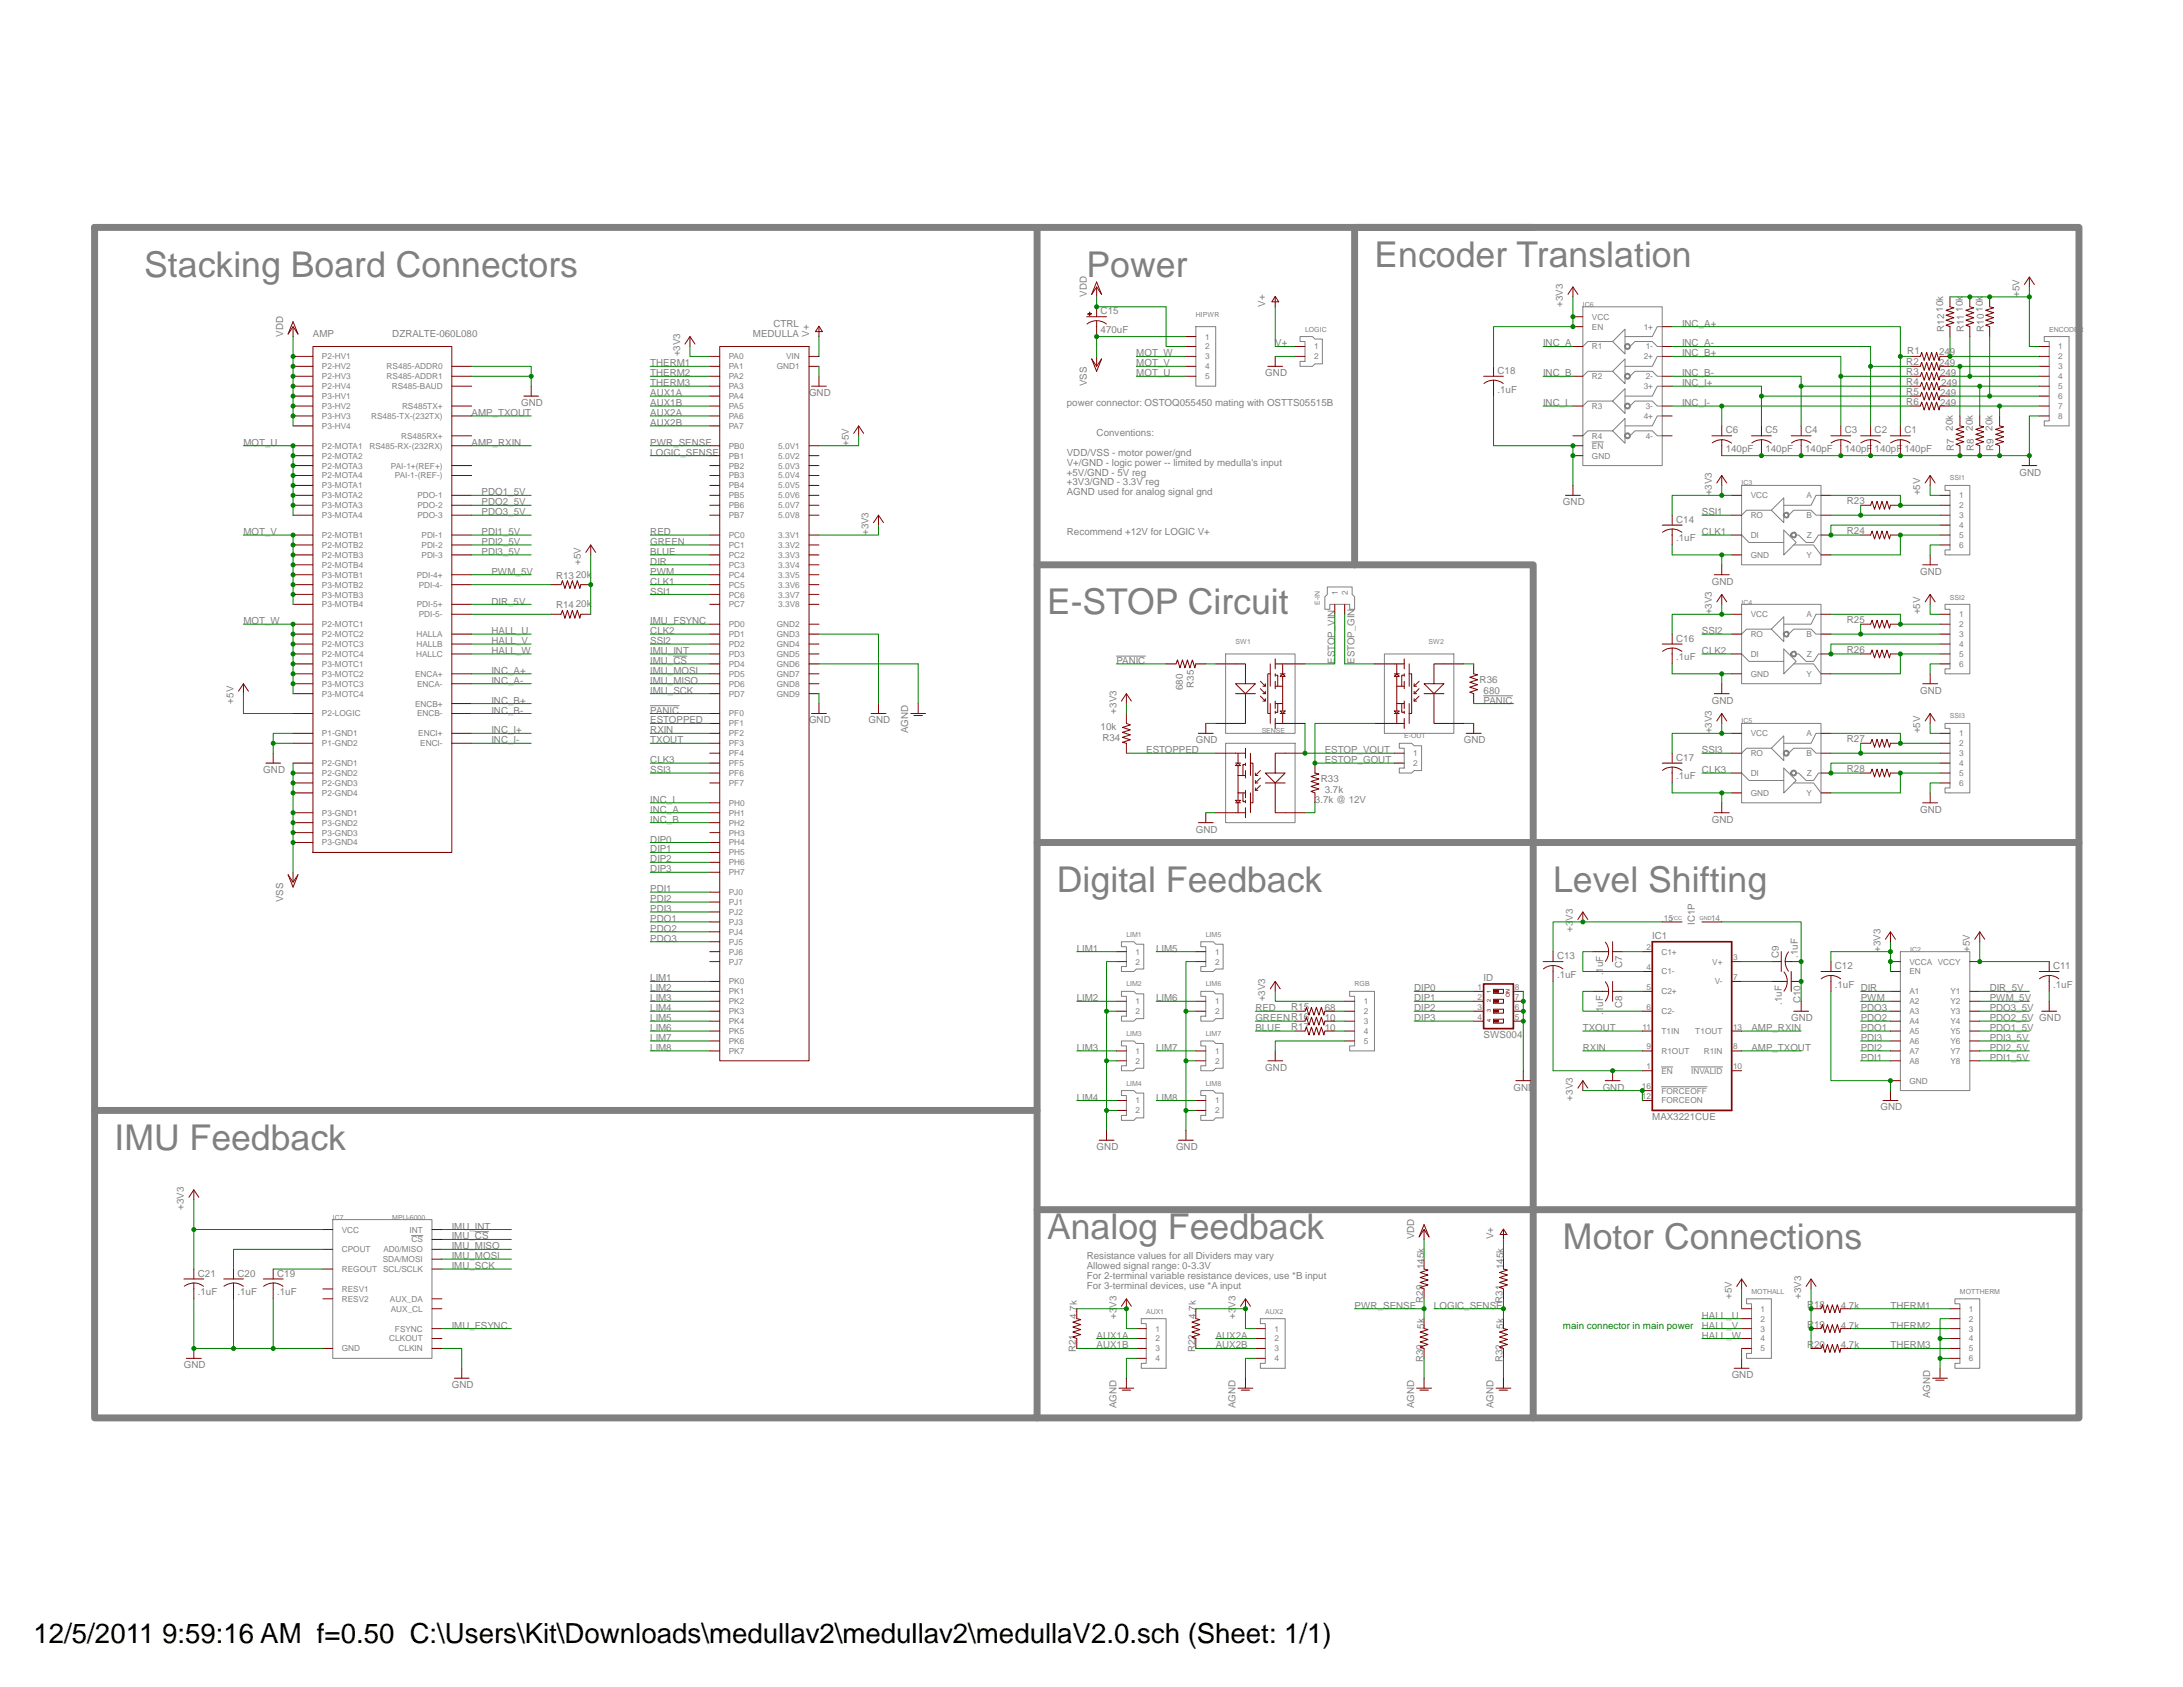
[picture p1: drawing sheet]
<svg xmlns="http://www.w3.org/2000/svg" width="279mm" height="216mm" viewBox="0 0 279 216" stroke-linecap="round" stroke-linejoin="round" font-family="sans-serif">
<defs><g id="words">
<g font-size="4.6" fill="#808080">
<text x="18.5" y="35.5">Stacking Board Connectors</text>
<text x="139.1" y="35.5">Power</text>
<text x="175.9" y="34.2">Encoder Translation</text>
<text x="134" y="78.6">E-STOP Circuit</text>
<text x="135.3" y="114.2">Digital Feedback</text>
<text x="198.8" y="114.2">Level Shifting</text>
<text x="14.6" y="147.2">IMU Feedback</text>
<text x="134" y="158.6">Analog Feedback</text>
<text x="200" y="159.9">Motor Connections</text>
</g>
<text font-size="3.5" x="4.3" y="210.3">12/5/2011 9:59:16 AM f=0.50 C:\Users\Kit\Downloads\medullav2\medullav2\medullaV2.0.sch (Sheet: 1/1)</text>
<g font-size="1.2" fill="#808080">
<text x="99" y="41.8">CTRL</text>
<text x="139.1" y="38" transform="rotate(-90 139.1 38)">VDD</text>
<text x="140.9" y="40.2">C15</text>
<text x="161.9" y="39.3" transform="rotate(-90 161.9 39.3)">V+</text>
<text x="200" y="39.3" transform="rotate(-90 200 39.3)">+3V3</text>
<text x="215.3" y="41.8">INC_A+</text>
<text x="248.7" y="39.9" transform="rotate(-90 248.7 39.9)">10k</text>
<text x="251.2" y="39.9" transform="rotate(-90 251.2 39.9)">10k</text>
<text x="253.8" y="39.9" transform="rotate(-90 253.8 39.9)">10k</text>
<text x="258.5" y="38" transform="rotate(-90 258.5 38)">+5V</text>
<text x="36.2" y="43.1" transform="rotate(-90 36.2 43.1)">VDD</text>
<text x="40" y="43.1">AMP</text>
<text x="50.2" y="43.1">DZRALTE-060L080</text>
<text x="83.2" y="46.9">THERM1</text>
<text x="87" y="45.6" transform="rotate(-90 87 45.6)">+3V3</text>
<text x="96.4" y="43.1">MEDULLA</text>
<text x="103.5" y="43.1" transform="rotate(-90 103.5 43.1)">V+</text>
<text x="140.9" y="42.6">470uF</text>
<text x="145.4" y="46.9">MOT_V</text>
<text x="145.4" y="45.6">MOT_W</text>
<text x="163.2" y="44.3">V+</text>
<text x="191.7" y="47.8">C18</text>
<text x="197.5" y="44.3">INC_A</text>
<text x="215.3" y="44.3">INC_A-</text>
<text x="215.3" y="45.6">INC_B+</text>
<text x="244" y="46.8">R2</text>
<text x="244.1" y="45.4">R1</text>
<text x="248.2" y="45.5">249</text>
<text x="248.2" y="46.9">249</text>
<text x="248.8" y="42.4" transform="rotate(-90 248.8 42.4)">R12</text>
<text x="251.4" y="42.4" transform="rotate(-90 251.4 42.4)">R11</text>
<text x="253.9" y="42.4" transform="rotate(-90 253.9 42.4)">R10</text>
<text x="60.4" y="53.2">AMP_TXOUT</text>
<text x="66.7" y="52">GND</text>
<text x="83.2" y="48.2">THERM2</text>
<text x="83.2" y="49.4">THERM3</text>
<text x="83.2" y="50.7">AUX1A</text>
<text x="83.2" y="52">AUX1B</text>
<text x="83.2" y="53.2">AUX2A</text>
<text x="103.5" y="50.7">GND</text>
<text x="136.5" y="52">power connector: OSTOQ055450 mating with OSTTS05515B</text>
<text x="139.1" y="49.4" transform="rotate(-90 139.1 49.4)">VSS</text>
<text x="145.4" y="48.2">MOT_U</text>
<text x="161.9" y="48.2">GND</text>
<text x="191.7" y="50.2">.1uF</text>
<text x="197.5" y="48.2">INC_B</text>
<text x="197.5" y="52">INC_I</text>
<text x="215.3" y="48.2">INC_B-</text>
<text x="215.3" y="49.4">INC_I+</text>
<text x="215.3" y="52">INC_I-</text>
<text x="244" y="48">R3</text>
<text x="244" y="49.3">R4</text>
<text x="244" y="50.6">R5</text>
<text x="244" y="51.8">R6</text>
<text x="248.3" y="48.2">249</text>
<text x="248.3" y="50.7">249</text>
<text x="248.3" y="52">249</text>
<text x="248.4" y="49.4">249</text>
<text x="31.2" y="57">MOT_U</text>
<text x="60.4" y="57">AMP_RXIN</text>
<text x="83.2" y="57">PWR_SENSE</text>
<text x="83.2" y="58.3">LOGIC_SENSE</text>
<text x="83.2" y="54.5">AUX2B</text>
<text x="108.6" y="57" transform="rotate(-90 108.6 57)">+5V</text>
<text x="136.5" y="58.3">VDD/VSS - motor power/gnd</text>
<text x="136.5" y="59.6">V+/GND - logic power -- limited by medulla's input</text>
<text x="140.4" y="55.8">Conventions:</text>
<text x="220.9" y="57.9">140pF</text>
<text x="220.9" y="55.5">C6</text>
<text x="226" y="57.9">140pF</text>
<text x="226" y="55.5">C5</text>
<text x="231" y="57.9">140pF</text>
<text x="231" y="55.5">C4</text>
<text x="236.1" y="57.9">140pF 140pF 140pF</text>
<text x="236.1" y="55.5">C3</text>
<text x="239.9" y="55.5">C2</text>
<text x="243.7" y="55.5">C1</text>
<text x="250" y="55.1" transform="rotate(-90 250 55.1)">20k</text>
<text x="250.1" y="57.7" transform="rotate(-90 250.1 57.7)">R7</text>
<text x="252.5" y="55.1" transform="rotate(-90 252.5 55.1)">20k</text>
<text x="252.6" y="57.7" transform="rotate(-90 252.6 57.7)">R8</text>
<text x="255" y="55.1" transform="rotate(-90 255 55.1)">20k</text>
<text x="255.2" y="57.7" transform="rotate(-90 255.2 57.7)">R9</text>
<text x="61.6" y="63.4">PDO1_5V</text>
<text x="61.6" y="64.7">PDO2_5V</text>
<text x="61.6" y="65.9">PDO3_5V</text>
<text x="136.5" y="60.9">+5V/GND - 5V reg</text>
<text x="136.5" y="62.1">+3V3/GND - 3.3V reg</text>
<text x="136.5" y="63.4">AGND used for analog signal gnd</text>
<text x="200" y="64.7">GND</text>
<text x="217.8" y="65.9">SSI1</text>
<text x="219.1" y="63.4" transform="rotate(-90 219.1 63.4)">+3V3</text>
<text x="236.4" y="64.5">R23</text>
<text x="245.8" y="63.4" transform="rotate(-90 245.8 63.4)">+5V</text>
<text x="258.5" y="60.9">GND</text>
<text x="31.2" y="68.5">MOT_V</text>
<text x="61.6" y="68.5">PDI1_5V</text>
<text x="61.6" y="69.7">PDI2_5V</text>
<text x="61.6" y="71">PDI3_5V</text>
<text x="83.2" y="71">BLUE</text>
<text x="83.2" y="69.7">GREEN</text>
<text x="83.2" y="68.5">RED</text>
<text x="111.2" y="68.5" transform="rotate(-90 111.2 68.5)">+3V3</text>
<text x="136.5" y="68.5">Recommend +12V for LOGIC V+</text>
<text x="214.5" y="69.3">.1uF</text>
<text x="214.5" y="66.9">C14</text>
<text x="217.8" y="68.5">CLK1</text>
<text x="236.4" y="68.3">R24</text>
<text x="62.9" y="77.4">DIR_5V</text>
<text x="62.9" y="73.6">PWM_5V</text>
<text x="71.2" y="74.1">R13</text>
<text x="71.2" y="77.9">R14</text>
<text x="73.7" y="73.9">20k</text>
<text x="73.7" y="77.7">20k</text>
<text x="74.3" y="72.3" transform="rotate(-90 74.3 72.3)">+5V</text>
<text x="83.2" y="74.8">CLK1</text>
<text x="83.2" y="76.1">SSI1</text>
<text x="83.2" y="72.3">DIR</text>
<text x="83.2" y="73.6">PWM</text>
<text x="219.1" y="74.8">GND</text>
<text x="245.8" y="73.6">GND</text>
<text x="31.2" y="79.9">MOT_W</text>
<text x="62.9" y="81.2">HALL_U</text>
<text x="62.9" y="82.4">HALL_V</text>
<text x="62.9" y="83.7">HALL_W</text>
<text x="83.2" y="79.9">IMU_FSYNC</text>
<text x="83.2" y="83.7">IMU_INT</text>
<text x="83.2" y="81.2">CLK2</text>
<text x="83.2" y="82.4">SSI2</text>
<text x="214.5" y="82.1">C16</text>
<text x="217.8" y="83.7">CLK2</text>
<text x="217.8" y="81.2">SSI2</text>
<text x="219.1" y="78.6" transform="rotate(-90 219.1 78.6)">+3V3</text>
<text x="236.4" y="79.8">R25</text>
<text x="236.4" y="83.6">R26</text>
<text x="245.8" y="78.6" transform="rotate(-90 245.8 78.6)">+5V</text>
<text x="62.9" y="86.2">INC_A+</text>
<text x="62.9" y="87.5">INC_A-</text>
<text x="83.2" y="85">IMU_CS</text>
<text x="83.2" y="88.8">IMU_SCK</text>
<text x="83.2" y="86.2">IMU_MOSI</text>
<text x="83.2" y="87.5">IMU_MISO</text>
<text x="142.9" y="85">PANIC</text>
<text x="151.4" y="88.3" transform="rotate(-90 151.4 88.3)">680</text>
<text x="152.8" y="88" transform="rotate(-90 152.8 88)">R35</text>
<text x="170.8" y="85" transform="rotate(-90 170.8 85)">ESTOP_VIN</text>
<text x="173.4" y="85" transform="rotate(-90 173.4 85)">ESTOP_GIN</text>
<text x="189.4" y="87.4">R36</text>
<text x="189.9" y="88.8">680</text>
<text x="214.5" y="84.5">.1uF</text>
<text x="245.8" y="88.8">GND</text>
<text x="29.9" y="90" transform="rotate(-90 29.9 90)">+5V</text>
<text x="62.9" y="90">INC_B+</text>
<text x="62.9" y="91.3">INC_B-</text>
<text x="62.9" y="93.9">INC_I+</text>
<text x="62.9" y="95.1">INC_I-</text>
<text x="83.2" y="92.6">ESTOPPED</text>
<text x="83.2" y="91.3">PANIC</text>
<text x="83.2" y="95.1">TXOUT</text>
<text x="83.2" y="93.9">RXIN</text>
<text x="103.5" y="92.6">GND</text>
<text x="111.2" y="92.6">GND</text>
<text x="116.2" y="93.9" transform="rotate(-90 116.2 93.9)">AGND</text>
<text x="140.9" y="93.5">10k</text>
<text x="141.1" y="94.9">R34</text>
<text x="142.9" y="91.3" transform="rotate(-90 142.9 91.3)">+3V3</text>
<text x="153.1" y="95.1">GND</text>
<text x="187.3" y="95.1">GND</text>
<text x="189.9" y="90">PANIC</text>
<text x="219.1" y="93.9" transform="rotate(-90 219.1 93.9)">+3V3</text>
<text x="219.1" y="90">GND</text>
<text x="236.4" y="95">R27</text>
<text x="245.8" y="93.9" transform="rotate(-90 245.8 93.9)">+5V</text>
<text x="33.7" y="98.9">GND</text>
<text x="83.2" y="97.7">CLK3</text>
<text x="83.2" y="98.9">SSI3</text>
<text x="146.7" y="96.4">ESTOPPED</text>
<text x="169.1" y="100.1">R33</text>
<text x="169.6" y="101.5">3.7k</text>
<text x="169.6" y="96.4">ESTOP_VOUT</text>
<text x="169.6" y="97.7">ESTOP_GOUT</text>
<text x="214.5" y="99.8">.1uF</text>
<text x="214.5" y="97.3">C17</text>
<text x="217.8" y="98.9">CLK3</text>
<text x="217.8" y="96.4">SSI3</text>
<text x="236.4" y="98.8">R28</text>
<text x="83.2" y="107.8">DIP0</text>
<text x="83.2" y="104">INC_A</text>
<text x="83.2" y="105.3">INC_B</text>
<text x="83.2" y="102.7">INC_I</text>
<text x="153.1" y="106.6">GND</text>
<text x="168.3" y="102.7">3.7k @ 12V</text>
<text x="219.1" y="105.3">GND</text>
<text x="245.8" y="104">GND</text>
<text x="83.2" y="109.1">DIP1</text>
<text x="83.2" y="110.4">DIP2</text>
<text x="83.2" y="111.6">DIP3</text>
<text x="36.2" y="115.4" transform="rotate(-90 36.2 115.4)">VSS</text>
<text x="83.2" y="119.3">PDO2</text>
<text x="83.2" y="118">PDO1</text>
<text x="83.2" y="116.7">PDI3</text>
<text x="83.2" y="115.4">PDI2</text>
<text x="83.2" y="114.2">PDI1</text>
<text x="201.3" y="119.3" transform="rotate(-90 201.3 119.3)">+3V3</text>
<text x="216.9" y="118.4" transform="rotate(-90 216.9 118.4)">IC1P</text>
<text x="83.2" y="125.6">LIM1</text>
<text x="83.2" y="120.5">PDO3</text>
<text x="137.8" y="121.8">LIM1</text>
<text x="148" y="121.8">LIM5</text>
<text x="189.9" y="125.6">ID</text>
<text x="199.3" y="125.2">.1uF</text>
<text x="199.3" y="122.7">C13</text>
<text x="205.2" y="124.8" transform="rotate(-90 205.2 124.8)">.1uF</text>
<text x="207.6" y="123.9" transform="rotate(-90 207.6 123.9)">C7</text>
<text x="211.5" y="120.2">IC1</text>
<text x="227.7" y="122.6" transform="rotate(-90 227.7 122.6)">C9</text>
<text x="230.1" y="122.6" transform="rotate(-90 230.1 122.6)">.1uF</text>
<text x="234.8" y="124">C12</text>
<text x="240.7" y="121.8" transform="rotate(-90 240.7 121.8)">+3V3</text>
<text x="252.1" y="121.8" transform="rotate(-90 252.1 121.8)">+5V</text>
<text x="262.8" y="124">C11</text>
<text x="83.2" y="126.9">LIM2</text>
<text x="83.2" y="128.1">LIM3</text>
<text x="83.2" y="129.4">LIM4</text>
<text x="83.2" y="132">LIM6</text>
<text x="83.2" y="130.7">LIM5</text>
<text x="137.8" y="128.1">LIM2</text>
<text x="148" y="128.1">LIM6</text>
<text x="160.7" y="132">BLUE</text>
<text x="160.7" y="130.7">GREENR16</text>
<text x="160.7" y="129.4">RED</text>
<text x="161.9" y="128.1" transform="rotate(-90 161.9 128.1)">+3V3</text>
<text x="165.2" y="129.3">R15</text>
<text x="165.2" y="131.8">R17</text>
<text x="169.6" y="129.4">68</text>
<text x="169.6" y="130.7">10</text>
<text x="169.6" y="132">10</text>
<text x="181" y="126.9">DIP0</text>
<text x="181" y="128.1">DIP1</text>
<text x="181" y="129.4">DIP2</text>
<text x="181" y="130.7">DIP3</text>
<text x="202.6" y="132">TXOUT</text>
<text x="205.2" y="129.9" transform="rotate(-90 205.2 129.9)">.1uF</text>
<text x="207.6" y="129" transform="rotate(-90 207.6 129)">C8</text>
<text x="224.2" y="132">AMP_RXIN</text>
<text x="228" y="128.6" transform="rotate(-90 228 128.6)">.1uF</text>
<text x="229.3" y="130.7">GND</text>
<text x="230.5" y="128.4" transform="rotate(-90 230.5 128.4)">C10</text>
<text x="234.8" y="126.4">.1uF</text>
<text x="238.1" y="126.9">DIR</text>
<text x="238.1" y="128.1">PWM</text>
<text x="238.1" y="129.4">PDO3</text>
<text x="238.1" y="130.7">PDO2</text>
<text x="238.1" y="132">PDO1</text>
<text x="254.7" y="126.9">DIR_5V</text>
<text x="254.7" y="128.1">PWM_5V</text>
<text x="254.7" y="132">PDO1_5V</text>
<text x="254.7" y="130.7">PDO2_5V GND</text>
<text x="254.7" y="129.4">PDO3_5V</text>
<text x="262.8" y="126.4">.1uF</text>
<text x="83.2" y="134.5">LIM8</text>
<text x="83.2" y="133.2">LIM7</text>
<text x="137.8" y="134.5">LIM3</text>
<text x="148" y="134.5">LIM7</text>
<text x="161.9" y="137">GND</text>
<text x="189.9" y="132.9">SWS004</text>
<text x="202.6" y="134.5">RXIN</text>
<text x="224.2" y="134.5">AMP_TXOUT</text>
<text x="238.1" y="133.2">PDI3</text>
<text x="238.1" y="134.5">PDI2</text>
<text x="238.1" y="135.8">PDI1</text>
<text x="254.7" y="135.8">PDI1_5V</text>
<text x="254.7" y="134.5">PDI2_5V</text>
<text x="254.7" y="133.2">PDI3_5V</text>
<text x="137.8" y="140.8">LIM4</text>
<text x="148" y="140.8">LIM8</text>
<text x="193.7" y="139.6">GND</text>
<text x="201.3" y="140.8" transform="rotate(-90 201.3 140.8)">+3V3</text>
<text x="205.1" y="139.6">GND</text>
<text x="211.5" y="143.4">MAX3221CUE</text>
<text x="240.7" y="142.1">GND</text>
<text x="140.4" y="147.2">GND</text>
<text x="150.5" y="147.2">GND</text>
<text x="23.5" y="154.8" transform="rotate(-90 23.5 154.8)">+3V3</text>
<text x="57.8" y="161.2">IMU_MOSI</text>
<text x="57.8" y="159.9">IMU_MISO</text>
<text x="57.8" y="158.6">IMU_CS</text>
<text x="57.8" y="157.4">IMU_INT</text>
<text x="139.1" y="161.2">Resistance values for all Dividers may vary</text>
<text x="181" y="158.6" transform="rotate(-90 181 158.6)">VDD</text>
<text x="191.2" y="158.6" transform="rotate(-90 191.2 158.6)">V+</text>
<text x="25.3" y="165.8">.1uF</text>
<text x="25.3" y="163.4">C21</text>
<text x="30.4" y="165.8">.1uF</text>
<text x="30.4" y="163.4">C20</text>
<text x="35.5" y="165.8">.1uF</text>
<text x="35.5" y="163.4">C19</text>
<text x="57.8" y="162.4">IMU_SCK</text>
<text x="139.1" y="162.4">Allowed signal range: 0-3.3V</text>
<text x="139.1" y="163.7">For 2-terminal variable resistance devices, use *B input</text>
<text x="139.1" y="165">For 3-terminal devices, use *A input</text>
<text x="173.4" y="167.5">PWR_SENSE</text>
<text x="182.2" y="166.7" transform="rotate(-90 182.2 166.7)">R29</text>
<text x="182.3" y="162.4" transform="rotate(-90 182.3 162.4)">145k</text>
<text x="183.5" y="167.5">LOGIC_SENSE</text>
<text x="192.3" y="166.7" transform="rotate(-90 192.3 166.7)">R31</text>
<text x="192.4" y="162.4" transform="rotate(-90 192.4 162.4)">145k</text>
<text x="221.6" y="166.2" transform="rotate(-90 221.6 166.2)">+5V</text>
<text x="230.5" y="166.2" transform="rotate(-90 230.5 166.2)">+3V3</text>
<text x="231.3" y="167.4">R18</text>
<text x="235.6" y="167.5">4.7k</text>
<text x="242" y="167.5">THERM1</text>
<text x="57.8" y="170">IMU_FSYNC</text>
<text x="137.7" y="173.1" transform="rotate(-90 137.7 173.1)">R21</text>
<text x="137.8" y="168.8" transform="rotate(-90 137.8 168.8)">4.7k</text>
<text x="140.4" y="171.3">AUX1A</text>
<text x="140.4" y="172.6">AUX1B</text>
<text x="142.9" y="168.8" transform="rotate(-90 142.9 168.8)">+3V3</text>
<text x="153" y="173.1" transform="rotate(-90 153 173.1)">R22</text>
<text x="153.1" y="168.8" transform="rotate(-90 153.1 168.8)">4.7k</text>
<text x="155.6" y="171.3">AUX2A</text>
<text x="155.6" y="172.6">AUX2B</text>
<text x="158.1" y="168.8" transform="rotate(-90 158.1 168.8)">+3V3</text>
<text x="182.3" y="170" transform="rotate(-90 182.3 170)">5k</text>
<text x="192.4" y="170" transform="rotate(-90 192.4 170)">5k</text>
<text x="217.8" y="168.8">HALL_U</text>
<text x="217.8" y="170">HALL_V</text>
<text x="217.8" y="171.3">HALL_W</text>
<text x="231.3" y="169.9">R19</text>
<text x="231.3" y="172.5">R20</text>
<text x="235.6" y="170">4.7k</text>
<text x="235.6" y="172.6">4.7k</text>
<text x="242" y="170">THERM2</text>
<text x="242" y="172.6">THERM3</text>
<text x="23.5" y="175.1">GND</text>
<text x="57.8" y="177.7">GND</text>
<text x="182.2" y="174.3" transform="rotate(-90 182.2 174.3)">R30</text>
<text x="192.3" y="174.3" transform="rotate(-90 192.3 174.3)">R32</text>
<text x="221.6" y="176.4">GND</text>
<text x="247" y="178.9" transform="rotate(-90 247 178.9)">AGND</text>
<text x="142.9" y="180.2" transform="rotate(-90 142.9 180.2)">AGND</text>
<text x="158.1" y="180.2" transform="rotate(-90 158.1 180.2)">AGND</text>
<text x="181" y="180.2" transform="rotate(-90 181 180.2)">AGND</text>
<text x="191.2" y="180.2" transform="rotate(-90 191.2 180.2)">AGND</text>
</g>
<text font-size="1.2" fill="#008000" x="200" y="170">main connector in main power</text>
<g font-size="1.1" fill="#808080">
<text x="203.8" y="40.9">VCC</text>
<text x="41.2" y="46">P2-HV1</text>
<text x="41.2" y="47.3">P2-HV2</text>
<text x="49.5" y="47.3">RS485-ADDR0</text>
<text x="93.3" y="46">PA0</text>
<text x="93.3" y="47.3">PA1</text>
<text x="99.4" y="47.3">GND1</text>
<text x="100.6" y="46">VIN</text>
<text x="154.2" y="43.5">1</text>
<text x="154.2" y="44.7">2</text>
<text x="154.2" y="46">3</text>
<text x="154.2" y="47.3">4</text>
<text x="168.2" y="44.7">1</text>
<text x="168.2" y="46">2</text>
<text x="203.8" y="44.7">R1</text>
<text x="203.8" y="42.2">EN</text>
<text x="210.4" y="42.2">1+</text>
<text x="210.4" y="46">2+</text>
<text x="210.6" y="44.7">1-</text>
<text x="263.4" y="44.7">1</text>
<text x="263.4" y="46">2</text>
<text x="263.4" y="47.3">3</text>
<text x="41.2" y="48.5">P2-HV3</text>
<text x="41.2" y="49.8">P2-HV4</text>
<text x="41.2" y="51.1">P3-HV1</text>
<text x="41.2" y="52.3">P3-HV2</text>
<text x="41.2" y="53.6">P3-HV3</text>
<text x="47.5" y="53.6">RS485-TX-(232TX)</text>
<text x="49.5" y="48.5">RS485-ADDR1</text>
<text x="50.1" y="49.8">RS485-BAUD</text>
<text x="51.5" y="52.3">RS485TX+</text>
<text x="93.3" y="48.5">PA2</text>
<text x="93.3" y="49.8">PA3</text>
<text x="93.3" y="51.1">PA4</text>
<text x="93.3" y="52.3">PA5</text>
<text x="93.3" y="53.6">PA6</text>
<text x="154.2" y="48.5">5</text>
<text x="203.8" y="48.5">R2</text>
<text x="203.8" y="52.3">R3</text>
<text x="210.4" y="53.6">4+</text>
<text x="210.4" y="49.8">3+</text>
<text x="210.6" y="52.3">3-</text>
<text x="210.6" y="48.5">2-</text>
<text x="263.4" y="48.5">4</text>
<text x="263.4" y="49.8">5</text>
<text x="263.4" y="51.1">6</text>
<text x="263.4" y="52.3">7</text>
<text x="263.4" y="53.6">8</text>
<text x="41.2" y="54.9">P3-HV4</text>
<text x="41.2" y="57.4">P2-MOTA1</text>
<text x="41.2" y="58.7">P2-MOTA2</text>
<text x="41.2" y="60">P2-MOTA3</text>
<text x="47.3" y="57.4">RS485-RX-(232RX)</text>
<text x="50" y="60">PAI-1+(REF+)</text>
<text x="51.4" y="56.2">RS485RX+</text>
<text x="93.3" y="54.9">PA7</text>
<text x="93.3" y="57.4">PB0</text>
<text x="93.3" y="58.7">PB1</text>
<text x="93.3" y="60">PB2</text>
<text x="99.6" y="57.4">5.0V1</text>
<text x="99.6" y="58.7">5.0V2</text>
<text x="99.6" y="60">5.0V3</text>
<text x="203.8" y="56.2">R4</text>
<text x="203.8" y="58.7">GND</text>
<text x="203.8" y="57.4">EN</text>
<text x="210.6" y="56.2">4-</text>
<text x="41.2" y="61.2">P2-MOTA4</text>
<text x="41.2" y="62.5">P3-MOTA1</text>
<text x="41.2" y="63.8">P3-MOTA2</text>
<text x="41.2" y="65">P3-MOTA3</text>
<text x="50.5" y="61.2">PAI-1-(REF-)</text>
<text x="53.4" y="63.8">PDO-1</text>
<text x="53.4" y="65">PDO-2</text>
<text x="93.3" y="61.2">PB3</text>
<text x="93.3" y="62.5">PB4</text>
<text x="93.3" y="63.8">PB5</text>
<text x="93.3" y="65">PB6</text>
<text x="99.6" y="61.2">5.0V4</text>
<text x="99.6" y="62.5">5.0V5</text>
<text x="99.6" y="63.8">5.0V6</text>
<text x="99.6" y="65">5.0V7</text>
<text x="224.1" y="63.8">VCC</text>
<text x="231.2" y="63.8">A</text>
<text x="250.7" y="63.8">1</text>
<text x="250.7" y="65">2</text>
<text x="41.2" y="66.3">P3-MOTA4</text>
<text x="41.2" y="68.9">P2-MOTB1</text>
<text x="41.2" y="70.1">P2-MOTB2</text>
<text x="41.2" y="71.4">P2-MOTB3</text>
<text x="53.4" y="66.3">PDO-3</text>
<text x="54" y="68.9">PDI-1</text>
<text x="54" y="70.1">PDI-2</text>
<text x="54" y="71.4">PDI-3</text>
<text x="93.3" y="66.3">PB7</text>
<text x="93.3" y="68.9">PC0</text>
<text x="93.3" y="70.1">PC1</text>
<text x="93.3" y="71.4">PC2</text>
<text x="99.6" y="66.3">5.0V8</text>
<text x="99.6" y="68.9">3.3V1</text>
<text x="99.6" y="70.1">3.3V2</text>
<text x="99.6" y="71.4">3.3V3</text>
<text x="224.1" y="71.4">GND</text>
<text x="224.1" y="66.3">RO</text>
<text x="224.1" y="68.9">DI</text>
<text x="231.2" y="66.3">B</text>
<text x="231.2" y="71.4">Y</text>
<text x="231.2" y="68.9">Z</text>
<text x="250.7" y="66.3">3</text>
<text x="250.7" y="67.6">4</text>
<text x="250.7" y="68.9">5</text>
<text x="250.7" y="70.1">6</text>
<text x="41.2" y="72.7">P2-MOTB4</text>
<text x="41.2" y="73.9">P3-MOTB1</text>
<text x="41.2" y="75.2">P3-MOTB2</text>
<text x="41.2" y="76.5">P3-MOTB3</text>
<text x="41.2" y="77.7">P3-MOTB4</text>
<text x="53.3" y="73.9">PDI-4+</text>
<text x="53.3" y="77.7">PDI-5+</text>
<text x="53.6" y="75.2">PDI-4-</text>
<text x="93.3" y="72.7">PC3</text>
<text x="93.3" y="73.9">PC4</text>
<text x="93.3" y="75.2">PC5</text>
<text x="93.3" y="76.5">PC6</text>
<text x="93.3" y="77.7">PC7</text>
<text x="99.6" y="72.7">3.3V4</text>
<text x="99.6" y="73.9">3.3V5</text>
<text x="99.6" y="75.2">3.3V6</text>
<text x="99.6" y="76.5">3.3V7</text>
<text x="99.6" y="77.7">3.3V8</text>
<text x="171.2" y="76.2" transform="rotate(-90 171.2 76.2)">1</text>
<text x="172.5" y="76.2" transform="rotate(-90 172.5 76.2)">2</text>
<text x="41.2" y="80.3">P2-MOTC1</text>
<text x="41.2" y="81.5">P2-MOTC2</text>
<text x="41.2" y="82.8">P2-MOTC3</text>
<text x="53.3" y="81.5">HALLA</text>
<text x="53.3" y="82.8">HALLB</text>
<text x="53.6" y="79">PDI-5-</text>
<text x="93.3" y="80.3">PD0</text>
<text x="93.3" y="81.5">PD1</text>
<text x="93.3" y="82.8">PD2</text>
<text x="99.4" y="80.3">GND2</text>
<text x="99.4" y="81.5">GND3</text>
<text x="99.4" y="82.8">GND4</text>
<text x="224.1" y="79">VCC</text>
<text x="224.1" y="81.5">RO</text>
<text x="231.2" y="79">A</text>
<text x="231.2" y="81.5">B</text>
<text x="250.7" y="79">1</text>
<text x="250.7" y="80.3">2</text>
<text x="250.7" y="81.5">3</text>
<text x="250.7" y="82.8">4</text>
<text x="41.2" y="84.1">P2-MOTC4</text>
<text x="41.2" y="85.3">P3-MOTC1</text>
<text x="41.2" y="86.6">P3-MOTC2</text>
<text x="41.2" y="87.9">P3-MOTC3</text>
<text x="41.2" y="89.2">P3-MOTC4</text>
<text x="53.1" y="86.6">ENCA+</text>
<text x="53.3" y="84.1">HALLC</text>
<text x="53.4" y="87.9">ENCA-</text>
<text x="93.3" y="84.1">PD3</text>
<text x="93.3" y="85.3">PD4</text>
<text x="93.3" y="86.6">PD5</text>
<text x="93.3" y="87.9">PD6</text>
<text x="93.3" y="89.2">PD7</text>
<text x="99.4" y="84.1">GND5</text>
<text x="99.4" y="85.3">GND6</text>
<text x="99.4" y="86.6">GND7</text>
<text x="99.4" y="87.9">GND8</text>
<text x="99.4" y="89.2">GND9</text>
<text x="224.1" y="86.6">GND</text>
<text x="224.1" y="84.1">DI</text>
<text x="231.2" y="86.6">Y</text>
<text x="231.2" y="84.1">Z</text>
<text x="250.7" y="84.1">5</text>
<text x="250.7" y="85.3">6</text>
<text x="41.2" y="94.2">P1-GND1</text>
<text x="41.2" y="95.5">P1-GND2</text>
<text x="41.2" y="91.7">P2-LOGIC</text>
<text x="53.1" y="90.4">ENCB+</text>
<text x="53.4" y="91.7">ENCB-</text>
<text x="53.5" y="94.2">ENCI+</text>
<text x="53.8" y="95.5">ENCI-</text>
<text x="93.3" y="91.7">PF0</text>
<text x="93.3" y="93">PF1</text>
<text x="93.3" y="94.2">PF2</text>
<text x="93.3" y="95.5">PF3</text>
<text x="224.1" y="94.2">VCC</text>
<text x="231.2" y="94.2">A</text>
<text x="250.7" y="94.2">1</text>
<text x="250.7" y="95.5">2</text>
<text x="41.2" y="98">P2-GND1</text>
<text x="41.2" y="99.3">P2-GND2</text>
<text x="41.2" y="100.6">P2-GND3</text>
<text x="41.2" y="101.9">P2-GND4</text>
<text x="93.3" y="96.8">PF4</text>
<text x="93.3" y="98">PF5</text>
<text x="93.3" y="99.3">PF6</text>
<text x="93.3" y="100.6">PF7</text>
<text x="180.9" y="96.8">1</text>
<text x="180.9" y="98">2</text>
<text x="224.1" y="101.9">GND</text>
<text x="224.1" y="96.8">RO</text>
<text x="224.1" y="99.3">DI</text>
<text x="231.2" y="96.8">B</text>
<text x="231.2" y="101.9">Y</text>
<text x="231.2" y="99.3">Z</text>
<text x="250.7" y="96.8">3</text>
<text x="250.7" y="98">4</text>
<text x="250.7" y="99.3">5</text>
<text x="250.7" y="100.6">6</text>
<text x="41.2" y="104.4">P3-GND1</text>
<text x="41.2" y="105.7">P3-GND2</text>
<text x="41.2" y="106.9">P3-GND3</text>
<text x="93.3" y="103.1">PH0</text>
<text x="93.3" y="104.4">PH1</text>
<text x="93.3" y="105.7">PH2</text>
<text x="93.3" y="106.9">PH3</text>
<text x="41.2" y="108.2">P3-GND4</text>
<text x="93.3" y="108.2">PH4</text>
<text x="93.3" y="109.5">PH5</text>
<text x="93.3" y="110.7">PH6</text>
<text x="93.3" y="112">PH7</text>
<text x="93.3" y="114.6">PJ0</text>
<text x="93.3" y="115.8">PJ1</text>
<text x="93.3" y="117.1">PJ2</text>
<text x="93.3" y="118.4">PJ3</text>
<text x="93.3" y="119.6">PJ4</text>
<text x="212.9" y="117.8">15</text>
<text x="219" y="117.8">14</text>
<text x="93.3" y="120.9">PJ5</text>
<text x="93.3" y="122.2">PJ6</text>
<text x="93.3" y="123.4">PJ7</text>
<text x="93.3" y="126">PK0</text>
<text x="145.4" y="122.2">1</text>
<text x="145.4" y="123.4">2</text>
<text x="155.5" y="122.2">1</text>
<text x="155.5" y="123.4">2</text>
<text x="210.7" y="121.6">2</text>
<text x="210.7" y="124.2">4</text>
<text x="212.6" y="122.2">C1+</text>
<text x="212.6" y="124.7">C1-</text>
<text x="219.2" y="123.4">V+</text>
<text x="219.5" y="126">V-</text>
<text x="221.8" y="122.9">3</text>
<text x="221.8" y="125.4">7</text>
<text x="244.4" y="123.4">VCCA VCCY</text>
<text x="244.4" y="124.7">EN</text>
<text x="93.3" y="127.3">PK1</text>
<text x="93.3" y="128.5">PK2</text>
<text x="93.3" y="129.8">PK3</text>
<text x="93.3" y="131.1">PK4</text>
<text x="145.4" y="128.5">1</text>
<text x="145.4" y="129.8">2</text>
<text x="155.5" y="128.5">1</text>
<text x="155.5" y="129.8">2</text>
<text x="174.5" y="128.5">1</text>
<text x="174.5" y="129.8">2</text>
<text x="174.5" y="131.1">3</text>
<text x="189.1" y="126.7">1</text>
<text x="189.1" y="128">2</text>
<text x="189.1" y="129.2">3</text>
<text x="189.1" y="130.5">4</text>
<text x="193.9" y="130.5">5</text>
<text x="193.9" y="129.2">6</text>
<text x="193.9" y="128">7</text>
<text x="193.9" y="126.7">8</text>
<text x="210.2" y="131.8">11</text>
<text x="210.7" y="126.7">5</text>
<text x="210.7" y="129.2">6</text>
<text x="212.6" y="127.3">C2+</text>
<text x="212.6" y="129.8">C2-</text>
<text x="221.8" y="131.8">13</text>
<text x="244.4" y="127.3">A1</text>
<text x="244.4" y="128.5">A2</text>
<text x="244.4" y="129.8">A3</text>
<text x="244.4" y="131.1">A4</text>
<text x="249.6" y="127.3">Y1</text>
<text x="249.6" y="128.5">Y2</text>
<text x="249.6" y="129.8">Y3</text>
<text x="249.6" y="131.1">Y4</text>
<text x="93.3" y="132.3">PK5</text>
<text x="93.3" y="133.6">PK6</text>
<text x="93.3" y="134.9">PK7</text>
<text x="145.4" y="134.9">1</text>
<text x="145.4" y="136.1">2</text>
<text x="155.5" y="134.9">1</text>
<text x="155.5" y="136.1">2</text>
<text x="174.5" y="132.3">4</text>
<text x="174.5" y="133.6">5</text>
<text x="210.7" y="134.3">9</text>
<text x="210.7" y="136.8">1</text>
<text x="212.6" y="132.3">T1IN</text>
<text x="212.6" y="134.9">R1OUT</text>
<text x="212.6" y="137.4">EN</text>
<text x="216.5" y="137.4">INVALID</text>
<text x="217" y="132.3">T1OUT</text>
<text x="218.1" y="134.9">R1IN</text>
<text x="221.8" y="134.3">8</text>
<text x="221.8" y="136.8">10</text>
<text x="244.4" y="132.3">A5</text>
<text x="244.4" y="133.6">A6</text>
<text x="244.4" y="134.9">A7</text>
<text x="244.4" y="136.1">A8</text>
<text x="249.6" y="132.3">Y5</text>
<text x="249.6" y="133.6">Y6</text>
<text x="249.6" y="134.9">Y7</text>
<text x="249.6" y="136.1">Y8</text>
<text x="145.4" y="141.2">1</text>
<text x="145.4" y="142.5">2</text>
<text x="155.5" y="141.2">1</text>
<text x="155.5" y="142.5">2</text>
<text x="210.1" y="139.4">16</text>
<text x="210.1" y="140.7">12</text>
<text x="212.6" y="140">FORCEOFF</text>
<text x="212.6" y="141.2">FORCEON</text>
<text x="244.4" y="138.7">GND</text>
<text x="43.8" y="157.7">VCC</text>
<text x="43.8" y="160.3">CPOUT</text>
<text x="49" y="161.5">SDA/MOSI</text>
<text x="49.1" y="160.3">AD0/MISO</text>
<text x="52.4" y="157.7">INT</text>
<text x="52.7" y="159">CS</text>
<text x="43.8" y="162.8">REGOUT</text>
<text x="43.8" y="165.3">RESV1</text>
<text x="43.8" y="166.6">RESV2</text>
<text x="49" y="162.8">SCL/SCLK</text>
<text x="49.9" y="166.6">AUX_DA</text>
<text x="50" y="167.9">AUX_CL</text>
<text x="225.3" y="167.9">1</text>
<text x="252" y="167.9">1</text>
<text x="43.8" y="173">GND</text>
<text x="49.8" y="171.7">CLKOUT</text>
<text x="50.5" y="170.4">FSYNC</text>
<text x="51" y="173">CLKIN</text>
<text x="147.9" y="170.4">1</text>
<text x="147.9" y="171.7">2</text>
<text x="147.9" y="173">3</text>
<text x="163.1" y="170.4">1</text>
<text x="163.1" y="171.7">2</text>
<text x="163.1" y="173">3</text>
<text x="225.3" y="169.1">2</text>
<text x="225.3" y="170.4">3</text>
<text x="225.3" y="171.7">4</text>
<text x="225.3" y="173">5</text>
<text x="252" y="169.1">2</text>
<text x="252" y="170.4">3</text>
<text x="252" y="171.7">4</text>
<text x="252" y="173">5</text>
<text x="147.9" y="174.2">4</text>
<text x="163.1" y="174.2">4</text>
<text x="252" y="174.2">6</text>
</g>
<g font-size=".9" fill="#808080">
<text x="153.1" y="40.5">HIPWR</text>
<text x="202.6" y="39.3">IC6</text>
<text x="167" y="42.4">LOGIC</text>
<text x="262.3" y="42.4">ENCODER</text>
<text x="222.9" y="62.1">IC3</text>
<text x="249.6" y="61.5">SSI1</text>
<text x="168.9" y="77.4" transform="rotate(-90 168.9 77.4)">E-IN</text>
<text x="222.9" y="77.4">IC4</text>
<text x="249.6" y="76.7">SSI2</text>
<text x="158.1" y="82.4">SW1</text>
<text x="182.8" y="82.4">SW2</text>
<text x="161.5" y="93.9">SENSE</text>
<text x="179.7" y="94.5">E-OUT</text>
<text x="222.9" y="92.6">IC5</text>
<text x="249.6" y="91.9">SSI3</text>
<text x="144.2" y="119.9">LIM1</text>
<text x="154.3" y="119.9">LIM5</text>
<text x="244.5" y="121.8">IC2</text>
<text x="144.2" y="126.2">LIM2</text>
<text x="154.3" y="126.2">LIM6</text>
<text x="173.4" y="126.2">RGB</text>
<text x="144.2" y="132.6">LIM3</text>
<text x="154.3" y="132.6">LIM7</text>
<text x="144.2" y="138.9">LIM4</text>
<text x="154.3" y="138.9">LIM8</text>
<text x="42.6" y="156.1">IC7</text>
<text x="50.2" y="156.1">MPU-6000</text>
<text x="224.2" y="165.6">MOTHALL</text>
<text x="250.8" y="165.6">MOTTHERM</text>
<text x="146.7" y="168.1">AUX1</text>
<text x="161.9" y="168.1">AUX2</text>
</g>
<g font-size=".7" fill="#808080">
<text x="213.8" y="117.7">VCC</text>
<text x="217.5" y="117.7">GND</text>
</g>
<g font-size=".7" fill="#800000">
<text x="190.8" y="130.8" transform="rotate(-90 190.8 130.8)">4</text>
<text x="190.8" y="129.5" transform="rotate(-90 190.8 129.5)">3</text>
<text x="190.8" y="128.3" transform="rotate(-90 190.8 128.3)">2</text>
<text x="190.8" y="127.1" transform="rotate(-90 190.8 127.1)">1</text>
<text x="193.2" y="127.6" transform="rotate(-90 193.2 127.6)">ON</text>
</g>
</g></defs>
<path d="M222.9 68.5l1 .9h4.4v-1.6l1.6 1.6-1.6 1.6v-1.6M226.7 65.3l1.6-1.6v3.2zM226.7 65.3h-3.2l-.6 .6M228.9 65.9l.7-.6h2.2l.6 .6h.7M229.6 69.7h2.5l1 1.3M229.9 68.5h.3l1 .9h.9l.6-.9h.4M233.1 63.4h-.7l-.6 1.3h-3.5M243.2 121.8h8.9v17.8h-8.9z" fill="none" stroke="#808080" stroke-width=".13"/>
<path d="M228.3 65.7l.3-.1h.2l.2 .4-.2 .2-.2 .1-.3-.2-.1-.2h.2v-.1l.3-.1h.1v.4l-.2 .1-.2-.3h-.2z" fill-rule="evenodd" fill="#808080"/>
<path d="M228.3 65.7l.3-.1h.2l.2 .4-.2 .2-.2 .1-.3-.2-.1-.2h.2v-.1l.3-.1h.1v.4l-.2 .1-.2-.3h-.2z" fill="none" stroke="#808080" stroke-width=".13"/>
<path d="M229.2 68.3l.4-.2h.2l.1 .5-.1 .2h-.2l-.4-.2v-.1h.1v-.2l.3-.1 .2 .1v.3l-.2 .1-.3-.1v-.1h-.1z" fill-rule="evenodd" fill="#808080"/>
<path d="M222.9 62.1h10.2v10.2h-10.2zM229.2 68.3l.4-.2h.2l.1 .5-.1 .2h-.2l-.4-.2v-.1h.1v-.2l.3-.1 .2 .1v.3l-.2 .1-.3-.1v-.1h-.1zM233.1 78.6h-.7l-.6 1.3h-3.5M222.9 83.7l1 .9h4.4v-1.5l1.6 1.5-1.6 1.6v-1.6M226.7 80.5l1.6-1.6v3.2zM226.7 80.5h-3.2l-.6 .7M228.9 81.2l.7-.7h2.2l.6 .7h.7M229.6 85h2.5l1 1.2M229.9 83.7h.3l1 .9h.9l.6-.9h.4" fill="none" stroke="#808080" stroke-width=".13"/>
<path d="M228.3 81l.3-.2h.2l.2 .2-.2 .5h-.2l-.3-.2-.1-.1h.2v-.2l.2-.1 .2 .1v.3l-.2 .1-.2-.1v-.1h-.2z" fill-rule="evenodd" fill="#808080"/>
<path d="M228.3 81l.3-.2h.2l.2 .2-.2 .5h-.2l-.3-.2-.1-.1h.2v-.2l.2-.1 .2 .1v.3l-.2 .1-.2-.1v-.1h-.2z" fill="none" stroke="#808080" stroke-width=".13"/>
<path d="M229.2 83.5l.4-.2 .2 .1 .1 .2-.1 .4-.2 .1-.4-.2v-.2h.1l.3-.3 .1 .1 .1 .4-.2 .1-.3-.2v-.1h-.1z" fill-rule="evenodd" fill="#808080"/>
<path d="M222.9 77.3h10.2v10.2h-10.2zM222.9 98.9l1 1h4.4v-1.6l1.6 1.6-1.6 1.6v-1.6M226.7 95.8l1.6-1.6v3.1zM226.7 95.8h-3.2l-.6 .6M228.9 96.4l.7-.6h2.2l.6 .6h.7M229.2 83.5l.4-.2 .2 .1 .1 .2-.1 .4-.2 .1-.4-.2v-.2h.1l.3-.3 .1 .1 .1 .4-.2 .1-.3-.2v-.1h-.1zM229.9 98.9h.3l1 1h.9l.6-1h.4M233.1 93.9h-.7l-.6 1.2h-3.5M229.6 100.2h2.5l1 1.3" fill="none" stroke="#808080" stroke-width=".13"/>
<path d="M228.4 96.1a.38 .38 0 0 1 .6 .1 .38 .38 0 0 1-.3 .6 .38 .38 0 0 1-.5-.4h.2a.25 .25 0 0 1 .3-.2 .25 .25 0 0 1 .1 .4 .25 .25 0 0 1-.4-.1v-.1h-.2z" fill-rule="evenodd" fill="#808080"/>
<path d="M228.4 96.1a.38 .38 0 0 1 .6 .1 .38 .38 0 0 1-.3 .6 .38 .38 0 0 1-.5-.4h.2a.25 .25 0 0 1 .3-.2 .25 .25 0 0 1 .1 .4 .25 .25 0 0 1-.4-.1v-.1h-.2z" fill="none" stroke="#808080" stroke-width=".13"/>
<path d="M229.4 98.6a.38 .38 0 0 1 .5 .2 .38 .38 0 0 1-.3 .5 .38 .38 0 0 1-.4-.4h.1a.25 .25 0 0 1 .4-.2 .25 .25 0 0 1 0 .4 .25 .25 0 0 1-.4 0v-.2h-.1z" fill-rule="evenodd" fill="#808080"/>
<path d="M206.4 43.7l1.6-1.6v3.2zM206.4 43.7h-3.2l-.6 .6M208.6 44.3l.7-.6h2.2l.6 .6h.6M212.7 41.8h-.6l-.6 1.3h-3.5M222.9 92.6h10.2v10.1h-10.2zM229.4 98.6a.38 .38 0 0 1 .5 .2 .38 .38 0 0 1-.3 .5 .38 .38 0 0 1-.4-.4h.1a.25 .25 0 0 1 .4-.2 .25 .25 0 0 1 0 .4 .25 .25 0 0 1-.4 0v-.2h-.1z" fill="none" stroke="#808080" stroke-width=".13"/>
<path d="M208 44.2a.38 .38 0 0 1 .6-.1 .38 .38 0 0 1-.2 .6 .38 .38 0 0 1-.5-.4h.1a.26 .26 0 0 1 .4-.2 .26 .26 0 0 1 .1 .4 .26 .26 0 0 1-.4-.1l-.1-.1h-.1z" fill-rule="evenodd" fill="#808080"/>
<path d="M202.6 39.3h10.1v20.3h-10.1zM206.4 47.5l1.6-1.6v3.2zM206.4 47.5h-3.2l-.6 .7M208 44.2a.38 .38 0 0 1 .6-.1 .38 .38 0 0 1-.2 .6 .38 .38 0 0 1-.5-.4h.1a.26 .26 0 0 1 .4-.2 .26 .26 0 0 1 .1 .4 .26 .26 0 0 1-.4-.1l-.1-.1h-.1zM208.6 48.2l.7-.7h2.2l.6 .7h.6M212.7 45.6h-.6l-.6 1.3h-3.5" fill="none" stroke="#808080" stroke-width=".13"/>
<path d="M208 48a.38 .38 0 0 1 .6-.1 .38 .38 0 0 1-.2 .6 .38 .38 0 0 1-.5-.3h.1a.26 .26 0 0 1 .4-.3 .26 .26 0 0 1 .1 .4 .26 .26 0 0 1-.4 0l-.1-.1h-.1z" fill-rule="evenodd" fill="#808080"/>
<path d="M206.4 51.3l1.6-1.6v3.2zM206.4 51.3h-3.2l-.6 .7M208 48a.38 .38 0 0 1 .6-.1 .38 .38 0 0 1-.2 .6 .38 .38 0 0 1-.5-.3h.1a.26 .26 0 0 1 .4-.3 .26 .26 0 0 1 .1 .4 .26 .26 0 0 1-.4 0l-.1-.1h-.1zM208.6 52l.7-.7h2.2l.6 .7h.6M212.7 49.4h-.6l-.6 1.3h-3.5" fill="none" stroke="#808080" stroke-width=".13"/>
<path d="M208 51.8a.38 .38 0 0 1 .6-.1 .38 .38 0 0 1-.2 .6 .38 .38 0 0 1-.5-.3h.1a.26 .26 0 0 1 .4-.3 .26 .26 0 0 1 .1 .4 .26 .26 0 0 1-.4 0l-.1-.1h-.1z" fill-rule="evenodd" fill="#808080"/>
<path d="M206.4 55.1l1.6-1.5v3.1zM206.4 55.1h-3.2l-.6 .7M208 51.8a.38 .38 0 0 1 .6-.1 .38 .38 0 0 1-.2 .6 .38 .38 0 0 1-.5-.3h.1a.26 .26 0 0 1 .4-.3 .26 .26 0 0 1 .1 .4 .26 .26 0 0 1-.4 0l-.1-.1h-.1zM208.6 55.8l.7-.7h2.2l.6 .7h.6M212.7 53.2h-.6l-.6 1.3h-3.5" fill="none" stroke="#808080" stroke-width=".13"/>
<path d="M208 55.6a.38 .38 0 0 1 .6-.1 .38 .38 0 0 1-.2 .6 .38 .38 0 0 1-.5-.3h.1a.26 .26 0 0 1 .4-.3 .26 .26 0 0 1 .1 .5 .26 .26 0 0 1-.4-.1l-.1-.1h-.1z" fill-rule="evenodd" fill="#808080"/>
<g fill="none" stroke="#808080" stroke-width=".13">
<path d="M153.1 41.8h2.5v7.6h-2.5zM166.4 43.1h1.6l.3 .3h.9v3.2h-.9l-.3 .3h-1.6v-.7h.6v-2.5h-.6zM203.8 56.6h1.4M208 55.6a.38 .38 0 0 1 .6-.1 .38 .38 0 0 1-.2 .6 .38 .38 0 0 1-.5-.3h.1a.26 .26 0 0 1 .4-.3 .26 .26 0 0 1 .1 .5 .26 .26 0 0 1-.4-.1l-.1-.1h-.1zM261.6 43.1h3.2v11.4h-3.2v-.6h.7v-10.2h-.7zM169.9 75.1h3.2v1l.3 .3v1.6h-.7v-.7h-2.5v.7h-.6v-1.6l.3-.3zM248.9 62.1h3.2v8.9h-3.2v-.6h.7v-7.6h-.7zM248.9 77.3h3.2v8.9h-3.2v-.6h.7v-7.6h-.7zM83.2 90.3h3.7M86.2 84h1.7M142.9 84h3.7M156.9 95.1h8.9v10.2h-8.9z"/>
<path d="M156.9 83.7h8.9v10.2h-8.9zM177.2 83.7h8.9v10.2h-8.9zM179.1 95.1h1.6l.3 .3h.9v3.2h-.9l-.3 .3h-1.6v-.6h.6v-2.5h-.6zM189.9 89h3.7M248.9 92.6h3.2v8.9h-3.2v-.7h.7v-7.6h-.7zM143.5 120.5h1.6l.3 .3h1v3.2h-1l-.3 .3h-1.6v-.6h.7v-2.5h-.7zM143.5 126.9h1.6l.3 .3h1v3.2h-1l-.3 .3h-1.6v-.7h.7v-2.5h-.7zM143.5 139.6h1.6l.3 .3h1v3.2h-1l-.3 .3h-1.6v-.7h.7v-2.5h-.7zM143.5 133.2h1.6l.3 .3h1v3.2h-1l-.3 .3h-1.6v-.6h.7v-2.5h-.7zM153.7 120.5h1.6l.3 .3h.9v3.2h-.9l-.3 .3h-1.6v-.6h.6v-2.5h-.6zM153.7 126.9h1.6l.3 .3h.9v3.2h-.9l-.3 .3h-1.6v-.7h.6v-2.5h-.6zM153.7 133.2h1.6l.3 .3h.9v3.2h-.9l-.3 .3h-1.6v-.6h.6v-2.5h-.6z"/>
<path d="M153.7 139.6h1.6l.3 .3h.9v3.2h-.9l-.3 .3h-1.6v-.7h.6v-2.5h-.6zM172.7 126.9h3.2v7.6h-3.2v-.6h.7v-6.4h-.7zM212.6 136.5h1.5M212.6 139.1h5.9M216.5 136.5h4M42.6 156.1h12.7v17.7h-12.7zM52.7 158.1h1.4M60.8 157.6h1.7M146.1 168.8h3.1v6.3h-3.1v-.6h.6v-5.1h-.6zM161.3 168.8h3.2v6.3h-3.2v-.6h.6v-5.1h-.6zM223.5 166.2h3.2v7.6h-3.2v-.6h.7v-6.3h-.7zM250.2 166.2h3.2v8.9h-3.2v-.6h.6v-7.6h-.6z"/>
</g>
<path d="M12.1 29.1h120.6v152.4h-120.6zM132.7 29.1h133.4v152.4h-69.9M196.2 29.1h-22.8v43.2M132.7 72.3h40.7M173.4 72.3h22.8v82.5h-63.5M132.7 107.8h133.4M12.1 142.1h120.6M266.1 154.8h-69.9v26.7h-63.5" fill="none" stroke="#808080" stroke-width=".89"/>
<g fill="none" stroke="#800000" stroke-width=".13">
<path d="M140.4 36.7v1.3M140.4 39.3v1.2M140.4 36.1l.6 1.6-.6-1-.7 1zM163.2 38v1.3M163.2 37.9l.5 .7h-.9zM249.6 38v1.3l.5 .1-1 .3 1 .3-1 .3 1 .4-1 .3 1 .3-1 .3 .5 .2v1.3M252.1 38v1.3l.5 .1-1 .3 1 .3-1 .3 1 .4-1 .3 1 .3-1 .3 .5 .2v1.3M254.7 38v1.3l.5 .1-1.1 .3 1.1 .3-1.1 .3 1.1 .4-1.1 .3 1.1 .3-1.1 .3 .6 .2v1.3M259.1 36.4l.6-.9 .7 .9M259.7 35.5v1.2M37.5 46.9h2.5M37.5 48.2h2.5"/>
<path d="M37.5 52h2.5M37.5 53.2h2.5M37.5 59.6h2.5M37.5 49.4h2.5M37.5 57h2.5M37.5 45.6h2.5M37.5 50.7h2.5M37.5 54.5h2.5M37.5 58.3h2.5M37.5 41.2l.6 1.6-.6-1-.6 1zM37.5 41.8v1.3M40 44.3h17.8v64.8h-17.8z"/>
<path d="M57.8 46.9h2.6M57.8 48.2h2.6M57.8 52h2.6M57.8 53.2h2.6M57.8 59.6h2.6M57.8 49.4h2.6M57.8 55.8h2.6M57.8 57h2.6M67 50.7h1.9M68 49.4v1.3M87.7 44l.6-.9 .6 .9M88.3 43.1v1.2"/>
<path d="M90.8 46.9h1.3M90.8 48.2h1.3M90.8 52h1.3M90.8 53.2h1.3M90.8 59.6h1.3M90.8 49.4h1.3M90.8 57h1.3M90.8 45.6h1.3M90.8 50.7h1.3M90.8 54.5h1.3M90.8 58.3h1.3M92.1 44.3h11.4v91.5h-11.4z"/>
<path d="M103.5 46.9h1.3M103.5 59.6h1.3M103.5 57h1.3M103.5 45.6h1.3M103.5 58.3h1.3M139.1 40.5h2.5M139.1 41.5a2.02 2.02 0 0 1 2.5 0M139.7 45.9l.7 1 .6-1-.6 1.6zM140.4 41v2.1M140.4 45.6v1.3M219.1 55.8h2.5M219.1 56.7a2.06 2.06 0 0 1 1.3-.4v2"/>
<path d="M220.4 54.5v1.3M220.4 56.3a2.24 2.24 0 0 1 1.2 .4M224.2 55.8h2.5M224.2 56.7a2.06 2.06 0 0 1 1.2-.4v2M225.4 56.3a2.24 2.24 0 0 1 1.3 .4M225.4 54.5v1.3M229.3 55.8h2.5M229.3 56.7a2.06 2.06 0 0 1 1.2-.4v2M230.5 56.3a2.24 2.24 0 0 1 1.3 .4M230.5 54.5v1.3M234.3 55.8h2.6M234.4 56.7a2.19 2.19 0 0 1 1.2-.4v2"/>
<path d="M235.6 54.5v1.3M235.6 56.3a2.24 2.24 0 0 1 1.3 .4M238.1 55.8h2.6M238.2 56.7a2.19 2.19 0 0 1 1.2-.4v2M239.4 54.5v1.3M239.4 56.3a2.24 2.24 0 0 1 1.3 .4M242 55.8h2.5M242 56.7a2.19 2.19 0 0 1 1.2-.4v2M243.2 56.3a2.1 2.1 0 0 1 1.3 .4M243.2 54.5v1.3M244.5 45.6h1.3l.2-.5 .3 1 .3-1 .3 1 .3-1 .3 1 .4-1 .3 1 .1-.5h1.3M244.5 46.9h1.3l.2-.5 .3 1 .3-1 .3 1 .3-1 .3 1 .4-1 .3 1 .1-.5h1.3"/>
<path d="M244.5 48.2h1.3l.2-.6 .3 1.1 .3-1.1 .3 1.1 .3-1.1 .3 1.1 .4-1.1 .3 1.1 .1-.5h1.3M244.5 49.4h1.3l.2-.5 .3 1 .3-1 .3 1 .3-1 .3 1 .4-1 .3 1 .1-.5h1.3M244.5 50.7h1.3l.2-.5 .3 1 .3-1 .3 1 .3-1 .3 1 .4-1 .3 1 .1-.5h1.3M244.5 52h1.3l.2-.5 .3 1 .3-1 .3 1 .3-1 .3 1 .4-1 .3 1 .1-.5h1.3M250.8 53.2v1.3l.6 .1-1.1 .3 1.1 .4-1.1 .3 1.1 .3-1.1 .3 1.1 .3-1.1 .4 .5 .1v1.3M253.4 53.2v1.3l.5 .1-1 .3 1 .4-1 .3 1 .3-1 .3 1 .3-1 .4 .5 .1v1.3M255.9 53.2v1.3l.5 .1-1 .3 1 .4-1 .3 1 .3-1 .3 1 .3-1 .4 .5 .1v1.3M258.8 59.6h1.9M259.7 58.3v1.3M261 46.9h1.3M261 48.2h1.3M261 52h1.3"/>
<path d="M261 53.2h1.3M261 49.4h1.3M261 45.6h1.3M261 50.7h1.3M261 44.3h1.3M37.5 60.9h2.5M37.5 63.4h2.5M37.5 64.7h2.5M37.5 65.9h2.5M37.5 68.5h2.5M37.5 69.7h2.5M37.5 71h2.5"/>
<path d="M37.5 73.6h2.5M37.5 74.8h2.5M37.5 77.3h2.5M37.5 62.1h2.5M37.5 72.3h2.5M37.5 76.1h2.5M37.5 79.9h2.5M57.8 60.9h2.6M57.8 63.4h2.6M57.8 64.7h2.6M57.8 65.9h2.6M57.8 68.5h2.6"/>
<path d="M57.8 69.7h2.6M57.8 71h2.6M57.8 73.6h2.6M57.8 74.8h2.6M57.8 77.3h2.6M57.8 78.6h2.6M70.5 74.8h1.3l.2-.5 .3 1 .3-1 .3 1 .4-1 .3 1 .3-1 .3 1 .1-.5h1.3M70.5 78.6h1.3l.2-.5 .3 1 .3-1 .3 1 .4-1 .3 1 .3-1 .3 1 .1-.5h1.3M75 70.7l.6-1 .6 1M75.6 69.7v1.3M90.8 60.9h1.3M90.8 63.4h1.3"/>
<path d="M90.8 64.7h1.3M90.8 65.9h1.3M90.8 68.5h1.3M90.8 69.7h1.3M90.8 71h1.3M90.8 73.6h1.3M90.8 74.8h1.3M90.8 77.3h1.3M90.8 62.1h1.3M90.8 72.3h1.3M90.8 76.1h1.3M90.8 79.9h1.3"/>
<path d="M103.5 60.9h1.3M103.5 63.4h1.3M103.5 64.7h1.3M103.5 65.9h1.3M103.5 68.5h1.3M103.5 69.7h1.3M103.5 71h1.3M103.5 73.6h1.3M103.5 74.8h1.3M103.5 77.3h1.3M103.5 62.1h1.3M103.5 72.3h1.3"/>
<path d="M103.5 76.1h1.3M103.5 79.9h1.3M170.8 77.3v1.3M172.1 77.3v1.3M248.3 63.4h1.3M248.3 64.7h1.3M248.3 65.9h1.3M248.3 68.5h1.3M248.3 69.7h1.3M248.3 67.2h1.3M30.5 88.5l.7-1 .6 1M31.2 87.5v1.3"/>
<path d="M37.5 81.2h2.5M37.5 82.4h2.5M37.5 83.7h2.5M37.5 86.2h2.5M37.5 87.5h2.5M37.5 91.3h2.5M37.5 93.9h2.5M37.5 95.1h2.5M37.5 97.7h2.5M37.5 98.9h2.5M37.5 85h2.5M37.5 88.8h2.5"/>
<path d="M57.8 81.2h2.6M57.8 82.4h2.6M57.8 83.7h2.6M57.8 86.2h2.6M57.8 87.5h2.6M57.8 90h2.6M57.8 91.3h2.6M57.8 93.9h2.6M57.8 95.1h2.6M90.8 81.2h1.3M90.8 82.4h1.3M90.8 83.7h1.3"/>
<path d="M90.8 86.2h1.3M90.8 87.5h1.3M90.8 91.3h1.3M90.8 93.9h1.3M90.8 95.1h1.3M90.8 97.7h1.3M90.8 98.9h1.3M90.8 85h1.3M90.8 88.8h1.3M90.8 92.6h1.3M90.8 96.4h1.3M103.5 81.2h1.3"/>
<path d="M103.5 82.4h1.3M103.5 83.7h1.3M103.5 86.2h1.3M103.5 87.5h1.3M103.5 85h1.3M103.5 88.8h1.3M178.5 97.7h1.2M178.5 96.4h1.2M36.9 112l.6 .9 .6-.9-.6 1.5zM37.5 100.2h2.5M37.5 101.5h2.5M37.5 104h2.5"/>
<path d="M37.5 105.3h2.5M37.5 106.6h2.5M37.5 107.8h2.5M37.5 111.6v1.3M90.8 100.2h1.3M90.8 104h1.3M90.8 105.3h1.3M90.8 106.6h1.3M90.8 107.8h1.3M90.8 102.7h1.3M90.8 109.1h1.3M90.8 110.4h1.3"/>
<path d="M90.8 111.6h1.3M90.8 114.2h1.3M90.8 115.4h1.3M90.8 116.7h1.3M90.8 118h1.3M90.8 119.3h1.3M202 117.7l.6-1 .6 1M202.6 116.7v1.3M212.7 118h2.6M217.8 118h2.6M242 119.3v1.2M253.4 119.3v1.2"/>
<path d="M90.8 120.5h1.3M90.8 121.8h1.3M90.8 123.1h1.3M90.8 125.6h1.3M90.8 126.9h1.3M90.8 128.1h1.3M90.8 129.4h1.3M90.8 130.7h1.3M90.8 132h1.3M90.8 133.2h1.3M90.8 134.5h1.3M142.9 121.8h1.3"/>
<path d="M142.9 123.1h1.3M142.9 128.1h1.3M142.9 129.4h1.3M142.9 134.5h1.3M142.9 135.8h1.3M153.1 121.8h1.2M153.1 123.1h1.2M153.1 128.1h1.2M153.1 129.4h1.2M153.1 134.5h1.2M153.1 135.8h1.2M162.3 135.8h1.9"/>
<path d="M162.6 126.6l.6-1 .7 1M163.2 125.6v1.3M163.2 134.5v1.3M165.8 129.4h1.2l.2-.5 .3 1 .4-1 .3 1 .3-1 .3 1 .3-1 .3 1 .2-.5h1.2M165.8 130.7h1.2l.2-.5 .3 1 .4-1 .3 1 .3-1 .3 1 .3-1 .3 1 .2-.5h1.2M165.8 132h1.2l.2-.6 .3 1.1 .4-1.1 .3 1.1 .3-1.1 .3 1.1 .3-1.1 .3 1.1 .2-.5h1.2M172.1 128.1h1.3M172.1 129.4h1.3M172.1 130.7h1.3M172.1 132h1.3M172.1 133.2h1.3M197.5 123.1h2.5"/>
<path d="M197.5 124a2.02 2.02 0 0 1 2.5 0M198.8 121.8v1.3M198.8 123.6v2M202 139.3l.6-1 .6 1M202.6 138.3v1.3M203.9 121.8h2M203.9 126.9h2M205.4 138.3h1.9M205.5 120.6a2.02 2.02 0 0 1 0 2.4M205.5 125.6a2.02 2.02 0 0 1 0 2.5M206.4 121.8h1.3M206.4 126.9h1.3"/>
<path d="M206.4 120.5v2.6M206.4 125.6v2.5M206.4 137v1.3M210.2 121.8h1.3M210.2 126.9h1.3M210.2 129.4h1.3M210.2 132h1.3M210.2 134.5h1.3M210.2 124.3h1.3M210.2 137h1.3M210.2 139.6h1.3M221.6 123.1h1.3"/>
<path d="M221.6 125.6h1.3M221.6 132h1.3M221.6 134.5h1.3M221.6 137h1.3M226.7 123.1h1.3M226.7 125.6h2M228 121.8v2.5M228.3 124.4a2.02 2.02 0 0 1 0 2.5M228.9 121.8a2.24 2.24 0 0 0-.4 1.3M229.3 124.3v2.6M229.3 125.6h1.2M229.6 129.4h1.9"/>
<path d="M230.5 123.1h-2a2.06 2.06 0 0 0 .4 1.2M230.5 128.1v1.3M233.1 124.3h2.5M233.1 125.3a2.05 2.05 0 0 1 2.5 0M234.3 123.1v1.2M234.3 124.8v2.1M241.3 120.2l.7-.9 .6 .9M242 123.1h1.2M242 126.9h1.2M242 128.1h1.2M242 129.4h1.2M242 130.7h1.2"/>
<path d="M242 132h1.2M242 133.2h1.2M242 134.5h1.2M242 135.8h1.2M242 124.3h1.2M242 138.3h1.2M242 139.6v1.2M252.1 123.1h1.3M252.1 126.9h1.3M252.1 128.1h1.3M252.1 129.4h1.3M252.1 130.7h1.3"/>
<path d="M252.1 132h1.3M252.1 133.2h1.3M252.1 134.5h1.3M252.1 135.8h1.3M252.8 120.2l.6-.9 .6 .9M261 124.3h2.5M261 125.3a2.02 2.02 0 0 1 2.5 0M261.3 129.4h1.9M262.3 123.1v1.2M262.3 124.8v2.1M262.3 128.1v1.3M140.7 145.9h1.9"/>
<path d="M141.6 144.7v1.2M142.9 140.8h1.3M142.9 142.1h1.3M150.8 145.9h1.9M151.8 144.7v1.2M153.1 140.8h1.2M153.1 142.1h1.2M210.2 140.8h1.3M241 140.8h1.9M137.8 167.5v1.3l.5 .1-1 .3 1 .3-1 .3 1 .4-1 .3 1 .3-1 .3 .5 .2v1.3M143.5 167.2l.7-1 .6 1M144.2 166.2v1.3"/>
<path d="M145.4 170h1.3M145.4 171.3h1.3M145.4 172.6h1.3M145.4 173.8h1.3M153.1 167.5v1.3l.5 .1-1.1 .3 1.1 .3-1.1 .3 1.1 .4-1.1 .3 1.1 .3-1.1 .3 .6 .2v1.3M158.8 167.2l.6-1 .6 1M159.4 166.2v1.3M160.7 170h1.2M160.7 171.3h1.2M160.7 172.6h1.2M160.7 173.8h1.2M222 175.1h1.9"/>
<path d="M222.3 164.6l.6-.9 .6 .9M222.9 167.5h1.3M222.9 168.8h1.3M222.9 170h1.3M222.9 171.3h1.3M222.9 172.6h1.3M222.9 163.7v1.3M222.9 173.8v1.3M231.2 164.6l.6-.9 .6 .9M231.8 167.5h1.3l.2-.5 .3 1 .3-1 .3 1 .3-1 .3 1 .4-1 .3 1 .1-.5h1.3M231.8 170h1.3l.2-.5 .3 1 .3-1 .3 1 .3-1 .3 1 .4-1 .3 1 .1-.5h1.3M231.8 172.6h1.3l.2-.5 .3 1 .3-1 .3 1 .3-1 .3 1 .4-1 .3 1 .1-.5h1.3"/>
<path d="M231.8 163.7v1.3M247.4 176.4h1.9M247.8 176.6h1M248.3 175.1v1.3M249.6 167.5h1.2M249.6 168.8h1.2M249.6 170h1.2M249.6 171.3h1.2M249.6 172.6h1.2M249.6 173.8h1.2"/>
</g>
<path d="M211.5 120.5h10.1v21.6h-10.1z" fill="none" stroke="#800000" stroke-width=".21"/>
<path d="M139.3 40.2h.4z" fill="#800000"/>
<path d="M139.3 40.2h.4zM139.3 40.2h.1" fill="none" stroke="#800000" stroke-width=".13"/>
<path d="M139.4 40l.1 .4z" fill="#800000"/>
<g fill="none" stroke="#800000" stroke-width=".13">
<path d="M139.4 40l.1 .4zM139.4 40h.1M200.7 37.7l.6-1 .7 1M201.3 36.7v1.3M103.9 49.4h1.9M104.8 41.8v1.3M104.8 48.2v1.2M104.8 41.7l.5 .7h-.9zM109.3 55.5l.6-1 .6 1M109.9 54.5v1.3M162.3 46.9h1.9M163.2 45.6v1.3"/>
<path d="M165.8 44.3h1.2M165.8 45.6h1.2M189.9 48.2h2.5M189.9 49.1a1.91 1.91 0 0 1 1.3-.4v2M191.2 46.9v1.3M191.2 48.6a2.24 2.24 0 0 1 1.2 .5M201.3 40.5h1.3M201.3 44.3h1.3M201.3 41.8h1.3M201.3 48.2h1.3M201.3 52h1.3M201.3 55.8h1.3"/>
<path d="M201.3 58.3h1.3M201.3 57h1.3M212.7 44.3h1.3M212.7 41.8h1.3M212.7 48.2h1.3M212.7 52h1.3M212.7 55.8h1.3M212.7 53.2h1.3M212.7 49.4h1.3M212.7 45.6h1.3M111.8 66.9l.6-1 .7 1M112.4 65.9v1.3"/>
<path d="M200.4 63.4h1.9M201.3 62.1v1.3M212.7 67.2h2.6M214 65.9v1.3M214 67.7v2M214 67.7a2.02 2.02 0 0 1 1.3 .4M214 67.7a2.06 2.06 0 0 0-1.2 .4M219.4 73.6h1.9M219.7 61.8l.7-.9 .6 .9M219.7 77l.7-.9 .6 .9M220.4 60.9v1.2M220.4 72.3v1.3"/>
<path d="M220.4 76.1v1.2M221.6 63.4h1.3M221.6 71h1.3M221.6 65.9h1.3M221.6 68.5h1.3M221.6 78.6h1.3M233.1 63.4h1.2M233.1 71h1.2M233.1 65.9h1.2M233.1 68.5h1.2M233.1 78.6h1.2M238.1 64.7h1.3l.2-.5 .3 1 .3-1 .4 1 .3-1 .3 1 .3-1 .3 1 .2-.5h1.2"/>
<path d="M238.1 68.5h1.3l.2-.5 .3 1 .3-1 .4 1 .3-1 .3 1 .3-1 .3 1 .2-.5h1.2M238.1 79.9h1.3l.2-.5 .3 1 .3-1 .4 1 .3-1 .3 1 .3-1 .3 1 .2-.5h1.2M246.1 72.3h1.9M246.4 61.8l.6-.9 .7 .9M246.4 77l.6-.9 .7 .9M247 60.9v1.2M247 71v1.3M247 76.1v1.2M248.3 78.6h1.3M248.3 79.9h1.3M111.5 91.3h1.9M112.4 90v1.3"/>
<path d="M116.6 91.3h1.9M117 91.6h1M117.5 90v1.3M143.5 89.7l.7-.9 .6 .9M144.2 91.3v1.3l.5 .2-1 .3 1 .3-1 .3 1 .3-1 .4 1 .3-1 .3 .5 .1v1.3M144.2 88.8v1.2M149.2 85h1.3l.2-.5 .3 1 .3-1 .4 1 .3-1 .3 1 .3-1 .3 1 .2-.5h1.2M153.4 93.9h1.9M154.3 92.6v1.3M155.6 85h3.8v2.5h1.3l-1.3 1.3-1.3-1.3h1.3M158.1 97.7h.7M158.1 88.8h2.6"/>
<path d="M158.5 98h.3l-.3-.3-.4 .3h.4v1.3M158.5 96.4v1.3M158.5 99.3v2.2h.9M158.5 99.3h.9M159.4 97.8h-.3v1.5M159.4 96.4h-3.8M159.4 97.7v.3M159.4 98.6v1M159.4 88.8v3.8h-3.8M159.4 95.8v1.2M160 96.4v2.9M160 97.7h.4v5h-.4"/>
<path d="M160.7 99.3h.3M160.7 99.9v.3M161.3 98.6l-.6 .7v-.4M161.3 87.2l.6 .6v-.3M161.3 89.1l.6 .6v-.3M161.3 99.6l-.6 .6M161.3 88.1l.6 .7M161.6 87.8h.3M161.6 89.7h.3M161.6 88.8h.3M161.9 88.5v.3M162.6 85v2.8"/>
<path d="M162.6 90v2.6M162.6 86.2h-.3v5.1h.3M163.2 86.4h.3v1.4M163.2 86.2v.4M163.2 87.2v.9M163.2 91v.3M163.2 89.7v1M163.2 87.8h1M163.2 84.3v1.3M163.2 91.9v1.3M163.2 92.6h3.8M163.2 85h3.8"/>
<path d="M163.5 90v1.2h-.3M163.9 91h.6l-.3 .3zM163.9 91.3h.6M163.9 86.2h.6M164.2 87.8v2.2h-1M164.2 86.6h-.3l.3-.4 .3 .4h-.3v1.2M164.2 85v1.2M164.2 90v1M164.2 91.3v1.3M167 96.4h-3.8v2.5h-1.3l1.3 1.3 1.3-1.3h-1.3M168.3 97.7v1.2l.5 .2-1 .3 1 .3-1 .3 1 .3-1 .3 1 .4-1 .3 .5 .2v1.2M175.9 92.6h3.8"/>
<path d="M175.9 85h3.8M178.5 91h.6l-.3 .3zM178.5 91.3h.6M178.5 86.2h.6M178.8 86.6h.3l-.3-.4-.3 .4h.3v1.2M178.8 85v1.2M178.8 90v1M178.8 91.3v1.3M178.8 87.8v2.2h.9M178.8 87.8h.9M179.4 90v1.2h.3M179.7 86.2v.4"/>
<path d="M179.7 87.2v.9M179.7 91v.3M179.7 89.7v1M179.7 84.3v1.3M179.7 91.9v1.3M179.7 86.4h-.3v1.4M180.4 85v2.8M180.4 90v2.6M180.4 86.2h.3v5.1h-.3M181 87.8h.3M181 88.5v.3M181 88.8h.3"/>
<path d="M181 89.7h.3M181.6 87.2l-.6 .6v-.3M181.6 88.1l-.6 .7M181.6 89.1l-.6 .6v-.3M182.3 88.8h2.5M183.5 88.8v3.8h3.8M187.3 85h-3.8v2.5h-1.2l1.2 1.3 1.3-1.3h-1.3M187.7 93.9h1.9M188.6 85v1.2l.5 .2-1 .3 1 .3-1 .3 1 .3-1 .3 1 .4-1 .3 .5 .2v1.2M188.6 92.6v1.3M212.7 82.4h2.6M212.7 97.7h2.6"/>
<path d="M212.8 83.4a2.02 2.02 0 0 1 2.5 0M212.8 98.6a2.02 2.02 0 0 1 2.5 0M214 81.2v1.2M214 82.9v2.1M214 96.4v1.3M214 98.2v2M219.4 88.8h1.9M219.7 92.3l.7-1 .6 1M220.4 87.5v1.3M220.4 91.3v1.3M221.6 81.2h1.3M221.6 83.7h1.3"/>
<path d="M221.6 86.2h1.3M221.6 93.9h1.3M221.6 96.4h1.3M221.6 98.9h1.3M233.1 81.2h1.2M233.1 83.7h1.2M233.1 86.2h1.2M233.1 93.9h1.2M233.1 96.4h1.2M233.1 98.9h1.2M238.1 83.7h1.3l.2-.5 .3 1 .3-1 .4 1 .3-1 .3 1 .3-1 .3 1 .2-.5h1.2M238.1 95.1h1.3l.2-.5 .3 1 .3-1 .4 1 .3-1 .3 1 .3-1 .3 1 .2-.5h1.2"/>
<path d="M238.1 98.9h1.3l.2-.5 .3 1 .3-1 .4 1 .3-1 .3 1 .3-1 .3 1 .2-.5h1.2M246.1 87.5h1.9M246.4 92.3l.6-1 .7 1M247 86.2v1.3M247 91.3v1.3M248.3 81.2h1.3M248.3 82.4h1.3M248.3 83.7h1.3M248.3 85h1.3M248.3 93.9h1.3M248.3 95.1h1.3M248.3 96.4h1.3"/>
<path d="M248.3 97.7h1.3M248.3 98.9h1.3M153.4 105.3h1.9M154.3 104v1.3M158.1 102.4h.7l-.3 .3zM158.1 102.7h.7M158.5 101.5v.9M158.5 102.7v1.3M159.1 101.5v1.1h.3M159.4 104h-3.8M159.4 102.4v.3M159.4 101.2v.9"/>
<path d="M159.4 103.4v1.2M160 101.5v2.5M160.7 100.2h.3M160.7 101.2h.3M161.3 100.5l-.6 .7v-.4M161.9 100.2h2.6M163.2 100.2v3.8h3.8M219.4 104h1.9M220.4 102.7v1.3M221.6 101.5h1.3M233.1 101.5h1.2M246.1 102.7h1.9"/>
<path d="M247 101.5v1.2M248.3 100.2h1.3M188.6 130.7h1.3M188.6 129.4h1.3M188.6 128.1h1.3M188.6 126.9h1.3M191.2 130.4h1.2v.5h-1.2zM191.2 129.2h1.2v.5h-1.2zM191.2 127.9h1.2v.5h-1.2zM191.2 126.6h1.2v.5h-1.2zM193.7 130.7h1.3M193.7 129.4h1.3"/>
<path d="M193.7 128.1h1.3M193.7 126.9h1.3M194 138.3h1.9M195 137v1.3M182.3 157.4v1.2M182.3 156.7l.6 1.6-.6-.9-.7 .9zM192.4 157.3l.5 .7h-.9zM192.4 157.4v1.2M143.2 177.7h1.9M143.6 177.9h1.1M144.2 176.4v1.3M158.5 177.7h1.9"/>
<path d="M158.9 177.9h1.1M159.4 176.4v1.3M181.3 177.7h1.9M181.7 177.9h1.1M182.3 161.1v1.3l.5 .1-1 .4 1 .3-1 .3 1 .3-1 .3 1 .3-1 .4 .5 .2v1.2M182.3 168.8v1.2l.5 .2-1 .3 1 .3-1 .3 1 .3-1 .3 1 .4-1 .3 .5 .2v1.2M182.3 176.4v1.3M191.5 177.7h1.9M191.9 177.9h1.1M192.4 161.1v1.3l.5 .1-1 .4 1 .3-1 .3 1 .3-1 .3 1 .3-1 .4 .5 .2v1.2M192.4 168.8v1.2l.5 .2-1 .3 1 .3-1 .3 1 .3-1 .3 1 .4-1 .3 .5 .2v1.2M192.4 176.4v1.3"/>
</g>
<path d="M189.9 125.9h3.8v5.7h-3.8z" fill="none" stroke="#800000" stroke-width=".21"/>
<path d="M191.3 126.7h.5v.3h-.5z" fill="#800000"/>
<path d="M191.3 126.7h.5v.3h-.5zM191.3 126.7h.1" fill="none" stroke="#800000" stroke-width=".13"/>
<path d="M191.3 128h.5v.3h-.5z" fill="#800000"/>
<path d="M191.3 128h.5v.3h-.5zM191.3 128h.1" fill="none" stroke="#800000" stroke-width=".13"/>
<path d="M191.3 129.3h.5v.2h-.5z" fill="#800000"/>
<path d="M191.3 129.3h.5v.2h-.5zM191.3 129.3h.1" fill="none" stroke="#800000" stroke-width=".13"/>
<path d="M191.3 130.6h.5v.2h-.5z" fill="#800000"/>
<g fill="none" stroke="#800000" stroke-width=".13">
<path d="M151.8 43.1h1.3M151.8 44.3h1.3M151.8 45.6h1.3M151.8 46.9h1.3M151.8 48.2h1.3M34 97.7h1.9M35 96.4v1.3M103.9 91.3h1.9M104.8 90v1.3M191.3 130.6h.5v.2h-.5zM191.3 130.6h.1M24.2 153.2l.6-.9 .6 .9"/>
<path d="M24.8 152.3v1.2M41.3 159.9h1.3M41.3 157.4h1.3M55.3 158.6h1.3M55.3 159.9h1.3M55.3 157.4h1.3M23.5 163.7h2.6M23.6 164.6a2.02 2.02 0 0 1 2.5 0M23.9 173.8h1.9M24.8 162.4v1.3M24.8 164.2v2M24.8 172.6v1.2"/>
<path d="M28.6 163.7h2.6M28.7 164.6a2.02 2.02 0 0 1 2.4 0M29.9 162.4v1.3M29.9 164.2v2M33.7 163.7h2.5M33.7 164.6a2.02 2.02 0 0 1 2.5 0M35 162.4v1.3M35 164.2v2M41.3 172.6h1.3M41.3 166.2h1.3M41.3 162.4h1.3M41.3 165h1.3"/>
<path d="M55.3 172.6h1.3M55.3 166.2h1.3M55.3 167.5h1.3M55.3 162.4h1.3M55.3 170h1.3M55.3 171.3h1.3M55.3 161.1h1.3M58.1 176.4h1.9M59.1 175.1v1.3"/>
</g>
<path d="M249.6 38h5.1M259.7 36.7v7.6h1.3M31.2 88.8v2.5h6.3M222.9 165v2.5" fill="none" stroke="#008000" stroke-width=".13"/>
<circle cx="252.1" cy="38" r=".26" fill="#008000"/>
<g fill="none" stroke="#008000" stroke-width=".13">
<path d="M254.7 38h5"/>
<circle cx="252.1" cy="38" r=".26"/>
</g>
<circle cx="254.7" cy="38" r=".26" fill="#008000"/>
<circle cx="254.7" cy="38" r=".26" fill="none" stroke="#008000" stroke-width=".13"/>
<circle cx="259.7" cy="38" r=".26" fill="#008000"/>
<g fill="none" stroke="#008000" stroke-width=".13">
<path d="M75.6 71v7.6"/>
<circle cx="259.7" cy="38" r=".26"/>
</g>
<circle cx="75.6" cy="74.8" r=".26" fill="#008000"/>
<g fill="none" stroke="#008000" stroke-width=".13">
<path d="M253.4 120.5v2.6h8.9"/>
<circle cx="75.6" cy="74.8" r=".26"/>
</g>
<circle cx="253.4" cy="123.1" r=".26" fill="#008000"/>
<g fill="none" stroke="#008000" stroke-width=".13">
<path d="M109.9 55.8v1.2h-5.1M247 62.1v1.3h1.3M247 77.3v1.3h1.3M247 92.6v1.3h1.3M141.6 129.4h1.3M142.9 123.1h-1.3v21.6M222.9 172.6v1.2"/>
<circle cx="253.4" cy="123.1" r=".26"/>
</g>
<circle cx="141.6" cy="129.4" r=".26" fill="#008000"/>
<g fill="none" stroke="#008000" stroke-width=".13">
<path d="M141.6 135.8h1.3"/>
<circle cx="141.6" cy="129.4" r=".26"/>
</g>
<circle cx="141.6" cy="135.8" r=".26" fill="#008000"/>
<g fill="none" stroke="#008000" stroke-width=".13">
<path d="M141.6 142.1h1.3"/>
<circle cx="141.6" cy="135.8" r=".26"/>
</g>
<circle cx="141.6" cy="142.1" r=".26" fill="#008000"/>
<g fill="none" stroke="#008000" stroke-width=".13">
<path d="M151.8 129.4h1.3M153.1 123.1h-1.3v21.6"/>
<circle cx="141.6" cy="142.1" r=".26"/>
</g>
<circle cx="151.8" cy="129.4" r=".26" fill="#008000"/>
<g fill="none" stroke="#008000" stroke-width=".13">
<path d="M151.8 135.8h1.3"/>
<circle cx="151.8" cy="129.4" r=".26"/>
</g>
<circle cx="151.8" cy="135.8" r=".26" fill="#008000"/>
<g fill="none" stroke="#008000" stroke-width=".13">
<path d="M151.8 142.1h1.3"/>
<circle cx="151.8" cy="135.8" r=".26"/>
</g>
<circle cx="151.8" cy="142.1" r=".26" fill="#008000"/>
<g fill="none" stroke="#008000" stroke-width=".13">
<path d="M261 53.2h-1.3v5.1h-3.8M172.1 133.2h-8.9v1.3"/>
<circle cx="151.8" cy="142.1" r=".26"/>
</g>
<circle cx="259.7" cy="58.3" r=".26" fill="#008000"/>
<g fill="none" stroke="#008000" stroke-width=".13">
<path d="M253.4 58.3h2.5"/>
<circle cx="259.7" cy="58.3" r=".26"/>
</g>
<circle cx="255.9" cy="58.3" r=".26" fill="#008000"/>
<g fill="none" stroke="#008000" stroke-width=".13">
<path d="M250.8 58.3h2.6"/>
<circle cx="255.9" cy="58.3" r=".26"/>
</g>
<circle cx="253.4" cy="58.3" r=".26" fill="#008000"/>
<g fill="none" stroke="#008000" stroke-width=".13">
<path d="M220.4 58.3h10.1"/>
<circle cx="253.4" cy="58.3" r=".26"/>
</g>
<circle cx="225.4" cy="58.3" r=".26" fill="#008000"/>
<g fill="none" stroke="#008000" stroke-width=".13">
<path d="M235.6 58.3h7.6"/>
<circle cx="225.4" cy="58.3" r=".26"/>
</g>
<circle cx="239.4" cy="58.3" r=".26" fill="#008000"/>
<g fill="none" stroke="#008000" stroke-width=".13">
<path d="M230.5 58.3h5.1"/>
<circle cx="239.4" cy="58.3" r=".26"/>
</g>
<circle cx="230.5" cy="58.3" r=".26" fill="#008000"/>
<circle cx="230.5" cy="58.3" r=".26" fill="none" stroke="#008000" stroke-width=".13"/>
<circle cx="235.6" cy="58.3" r=".26" fill="#008000"/>
<g fill="none" stroke="#008000" stroke-width=".13">
<path d="M243.2 58.3h7.6"/>
<circle cx="235.6" cy="58.3" r=".26"/>
</g>
<circle cx="243.2" cy="58.3" r=".26" fill="#008000"/>
<circle cx="243.2" cy="58.3" r=".26" fill="none" stroke="#008000" stroke-width=".13"/>
<circle cx="250.8" cy="58.3" r=".26" fill="#008000"/>
<g fill="none" stroke="#008000" stroke-width=".13">
<path d="M60.4 46.9h7.6v2.5M60.4 48.2h7.6"/>
<circle cx="250.8" cy="58.3" r=".26"/>
</g>
<circle cx="68" cy="48.2" r=".26" fill="#008000"/>
<g fill="none" stroke="#008000" stroke-width=".13">
<path d="M220.4 118h10.1v10.1"/>
<circle cx="68" cy="48.2" r=".26"/>
</g>
<circle cx="230.5" cy="123.1" r=".26" fill="#008000"/>
<circle cx="230.5" cy="123.1" r=".26" fill="none" stroke="#008000" stroke-width=".13"/>
<circle cx="230.5" cy="125.6" r=".26" fill="#008000"/>
<g fill="none" stroke="#008000" stroke-width=".13">
<path d="M198.8 137h11.4"/>
<circle cx="230.5" cy="125.6" r=".26"/>
</g>
<circle cx="206.4" cy="137" r=".26" fill="#008000"/>
<g fill="none" stroke="#008000" stroke-width=".13">
<path d="M198.8 125.6v11.4M234.3 126.9v11.4h7.7v1.3"/>
<circle cx="206.4" cy="137" r=".26"/>
</g>
<circle cx="242" cy="138.3" r=".26" fill="#008000"/>
<g fill="none" stroke="#008000" stroke-width=".13">
<path d="M195 126.9v10.1M262.3 126.9v1.2"/>
<circle cx="242" cy="138.3" r=".26"/>
</g>
<circle cx="195" cy="130.7" r=".26" fill="#008000"/>
<circle cx="195" cy="130.7" r=".26" fill="none" stroke="#008000" stroke-width=".13"/>
<circle cx="195" cy="129.4" r=".26" fill="#008000"/>
<circle cx="195" cy="129.4" r=".26" fill="none" stroke="#008000" stroke-width=".13"/>
<circle cx="195" cy="128.1" r=".26" fill="#008000"/>
<g fill="none" stroke="#008000" stroke-width=".13">
<path d="M214 71h6.4M221.6 71h-1.2v1.3M248.3 69.7h-1.3v1.3"/>
<circle cx="195" cy="128.1" r=".26"/>
</g>
<circle cx="220.4" cy="71" r=".26" fill="#008000"/>
<g fill="none" stroke="#008000" stroke-width=".13">
<path d="M214 69.7v1.3M214 86.2h6.4M221.6 86.2h-1.2v1.3M248.3 85h-1.3v1.2"/>
<circle cx="220.4" cy="71" r=".26"/>
</g>
<circle cx="220.4" cy="86.2" r=".26" fill="#008000"/>
<g fill="none" stroke="#008000" stroke-width=".13">
<path d="M214 85v1.2M214 101.5h6.4M221.6 101.5h-1.2v1.2M248.3 100.2h-1.3v1.3"/>
<circle cx="220.4" cy="86.2" r=".26"/>
</g>
<circle cx="220.4" cy="101.5" r=".26" fill="#008000"/>
<g fill="none" stroke="#008000" stroke-width=".13">
<path d="M201.3 57v5.1M214 100.2v1.3"/>
<circle cx="220.4" cy="101.5" r=".26"/>
</g>
<circle cx="201.3" cy="58.3" r=".26" fill="#008000"/>
<g fill="none" stroke="#008000" stroke-width=".13">
<path d="M191.2 50.7v6.3h10.1"/>
<circle cx="201.3" cy="58.3" r=".26"/>
</g>
<circle cx="201.3" cy="57" r=".26" fill="#008000"/>
<g fill="none" stroke="#008000" stroke-width=".13">
<path d="M104.8 46.9v1.3M163.2 45.6h2.6M104.8 81.2h7.6v8.8M154.3 92.6h1.3M187.3 92.6h1.3M154.3 104h1.3M24.8 166.2v6.4h16.5M29.9 166.2v6.4"/>
<circle cx="201.3" cy="57" r=".26"/>
</g>
<circle cx="29.9" cy="172.6" r=".26" fill="#008000"/>
<g fill="none" stroke="#008000" stroke-width=".13">
<path d="M35 166.2v6.4"/>
<circle cx="29.9" cy="172.6" r=".26"/>
</g>
<circle cx="35" cy="172.6" r=".26" fill="#008000"/>
<circle cx="35" cy="172.6" r=".26" fill="none" stroke="#008000" stroke-width=".13"/>
<circle cx="24.8" cy="172.6" r=".26" fill="#008000"/>
<g fill="none" stroke="#008000" stroke-width=".13">
<path d="M37.5 93.9h-2.5v1.2M37.5 95.1h-2.5v1.3M104.8 88.8v1.2M56.6 172.6h2.5v2.5"/>
<circle cx="24.8" cy="172.6" r=".26"/>
</g>
<circle cx="35" cy="95.1" r=".26" fill="#008000"/>
<g fill="none" stroke="#008000" stroke-width=".13">
<path d="M60.4 81.2h7.6M60.4 82.4h7.6M60.4 83.7h7.6M217.8 168.8h5.1M217.8 170h5.1M217.8 171.3h5.1M248.3 171.3h1.3M249.6 168.8h-1.3v6.3"/>
<circle cx="35" cy="95.1" r=".26"/>
</g>
<circle cx="248.3" cy="171.3" r=".26" fill="#008000"/>
<g fill="none" stroke="#008000" stroke-width=".13">
<path d="M248.3 173.8h1.3"/>
<circle cx="248.3" cy="171.3" r=".26"/>
</g>
<circle cx="248.3" cy="173.8" r=".26" fill="#008000"/>
<g fill="none" stroke="#008000" stroke-width=".13">
<path d="M83.2 46.9h7.6M83.2 48.2h7.6M83.2 49.4h7.6M37.5 63.4v2.5M104.8 85h12.7v5M145.4 173.8h-1.2v2.6M160.7 173.8h-1.3v2.6M182.3 173.8v2.6M192.4 173.8v2.6M236.9 167.5h12.7M236.9 170h12.7M236.9 172.6h12.7"/>
<circle cx="248.3" cy="173.8" r=".26"/>
</g>
<circle cx="37.5" cy="64.7" r=".26" fill="#008000"/>
<g fill="none" stroke="#008000" stroke-width=".13">
<path d="M37.5 62.1v1.3"/>
<circle cx="37.5" cy="64.7" r=".26"/>
</g>
<circle cx="37.5" cy="63.4" r=".26" fill="#008000"/>
<g fill="none" stroke="#008000" stroke-width=".13">
<path d="M37.5 60.9v1.2"/>
<circle cx="37.5" cy="63.4" r=".26"/>
</g>
<circle cx="37.5" cy="62.1" r=".26" fill="#008000"/>
<g fill="none" stroke="#008000" stroke-width=".13">
<path d="M37.5 59.6v1.3"/>
<circle cx="37.5" cy="62.1" r=".26"/>
</g>
<circle cx="37.5" cy="60.9" r=".26" fill="#008000"/>
<g fill="none" stroke="#008000" stroke-width=".13">
<path d="M37.5 58.3v1.3"/>
<circle cx="37.5" cy="60.9" r=".26"/>
</g>
<circle cx="37.5" cy="59.6" r=".26" fill="#008000"/>
<g fill="none" stroke="#008000" stroke-width=".13">
<path d="M37.5 57v1.3"/>
<circle cx="37.5" cy="59.6" r=".26"/>
</g>
<circle cx="37.5" cy="58.3" r=".26" fill="#008000"/>
<g fill="none" stroke="#008000" stroke-width=".13">
<path d="M31.2 57h6.3"/>
<circle cx="37.5" cy="58.3" r=".26"/>
</g>
<circle cx="37.5" cy="57" r=".26" fill="#008000"/>
<g fill="none" stroke="#008000" stroke-width=".13">
<path d="M145.4 48.2h6.4M37.5 74.8v2.5"/>
<circle cx="37.5" cy="57" r=".26"/>
</g>
<circle cx="37.5" cy="76.1" r=".26" fill="#008000"/>
<g fill="none" stroke="#008000" stroke-width=".13">
<path d="M37.5 73.6v1.2"/>
<circle cx="37.5" cy="76.1" r=".26"/>
</g>
<circle cx="37.5" cy="74.8" r=".26" fill="#008000"/>
<g fill="none" stroke="#008000" stroke-width=".13">
<path d="M37.5 72.3v1.3"/>
<circle cx="37.5" cy="74.8" r=".26"/>
</g>
<circle cx="37.5" cy="73.6" r=".26" fill="#008000"/>
<g fill="none" stroke="#008000" stroke-width=".13">
<path d="M37.5 71v1.3"/>
<circle cx="37.5" cy="73.6" r=".26"/>
</g>
<circle cx="37.5" cy="72.3" r=".26" fill="#008000"/>
<g fill="none" stroke="#008000" stroke-width=".13">
<path d="M37.5 69.7v1.3"/>
<circle cx="37.5" cy="72.3" r=".26"/>
</g>
<circle cx="37.5" cy="71" r=".26" fill="#008000"/>
<g fill="none" stroke="#008000" stroke-width=".13">
<path d="M37.5 68.5v1.2"/>
<circle cx="37.5" cy="71" r=".26"/>
</g>
<circle cx="37.5" cy="69.7" r=".26" fill="#008000"/>
<g fill="none" stroke="#008000" stroke-width=".13">
<path d="M31.2 68.5h6.3"/>
<circle cx="37.5" cy="69.7" r=".26"/>
</g>
<circle cx="37.5" cy="68.5" r=".26" fill="#008000"/>
<g fill="none" stroke="#008000" stroke-width=".13">
<path d="M145.4 46.9h6.4M37.5 86.2v2.6"/>
<circle cx="37.5" cy="68.5" r=".26"/>
</g>
<circle cx="37.5" cy="87.5" r=".26" fill="#008000"/>
<g fill="none" stroke="#008000" stroke-width=".13">
<path d="M37.5 85v1.2"/>
<circle cx="37.5" cy="87.5" r=".26"/>
</g>
<circle cx="37.5" cy="86.2" r=".26" fill="#008000"/>
<g fill="none" stroke="#008000" stroke-width=".13">
<path d="M37.5 83.7v1.3"/>
<circle cx="37.5" cy="86.2" r=".26"/>
</g>
<circle cx="37.5" cy="85" r=".26" fill="#008000"/>
<g fill="none" stroke="#008000" stroke-width=".13">
<path d="M37.5 82.4v1.3"/>
<circle cx="37.5" cy="85" r=".26"/>
</g>
<circle cx="37.5" cy="83.7" r=".26" fill="#008000"/>
<g fill="none" stroke="#008000" stroke-width=".13">
<path d="M37.5 81.2v1.2"/>
<circle cx="37.5" cy="83.7" r=".26"/>
</g>
<circle cx="37.5" cy="82.4" r=".26" fill="#008000"/>
<g fill="none" stroke="#008000" stroke-width=".13">
<path d="M37.5 79.9v1.3"/>
<circle cx="37.5" cy="82.4" r=".26"/>
</g>
<circle cx="37.5" cy="81.2" r=".26" fill="#008000"/>
<g fill="none" stroke="#008000" stroke-width=".13">
<path d="M31.2 79.9h6.3"/>
<circle cx="37.5" cy="81.2" r=".26"/>
</g>
<circle cx="37.5" cy="79.9" r=".26" fill="#008000"/>
<g fill="none" stroke="#008000" stroke-width=".13">
<path d="M140.4 38v1.3h8.8M145.4 45.6h6.4"/>
<circle cx="37.5" cy="79.9" r=".26"/>
</g>
<circle cx="140.4" cy="39.3" r=".26" fill="#008000"/>
<g fill="none" stroke="#008000" stroke-width=".13">
<path d="M149.2 39.3v5h2.6M37.5 52v2.5"/>
<circle cx="140.4" cy="39.3" r=".26"/>
</g>
<circle cx="37.5" cy="53.2" r=".26" fill="#008000"/>
<g fill="none" stroke="#008000" stroke-width=".13">
<path d="M37.5 50.7v1.3"/>
<circle cx="37.5" cy="53.2" r=".26"/>
</g>
<circle cx="37.5" cy="52" r=".26" fill="#008000"/>
<g fill="none" stroke="#008000" stroke-width=".13">
<path d="M37.5 49.4v1.3"/>
<circle cx="37.5" cy="52" r=".26"/>
</g>
<circle cx="37.5" cy="50.7" r=".26" fill="#008000"/>
<g fill="none" stroke="#008000" stroke-width=".13">
<path d="M37.5 48.2v1.2"/>
<circle cx="37.5" cy="50.7" r=".26"/>
</g>
<circle cx="37.5" cy="49.4" r=".26" fill="#008000"/>
<g fill="none" stroke="#008000" stroke-width=".13">
<path d="M37.5 46.9v1.3"/>
<circle cx="37.5" cy="49.4" r=".26"/>
</g>
<circle cx="37.5" cy="48.2" r=".26" fill="#008000"/>
<g fill="none" stroke="#008000" stroke-width=".13">
<path d="M37.5 45.6v1.3"/>
<circle cx="37.5" cy="48.2" r=".26"/>
</g>
<circle cx="37.5" cy="46.9" r=".26" fill="#008000"/>
<g fill="none" stroke="#008000" stroke-width=".13">
<path d="M37.5 43.1v2.5"/>
<circle cx="37.5" cy="46.9" r=".26"/>
</g>
<circle cx="37.5" cy="45.6" r=".26" fill="#008000"/>
<g fill="none" stroke="#008000" stroke-width=".13">
<path d="M140.4 43.1v2.5M182.3 158.6v2.5"/>
<circle cx="37.5" cy="45.6" r=".26"/>
</g>
<circle cx="140.4" cy="43.1" r=".26" fill="#008000"/>
<g fill="none" stroke="#008000" stroke-width=".13">
<path d="M140.4 43.1h11.4M37.5 97.7v13.9"/>
<circle cx="140.4" cy="43.1" r=".26"/>
</g>
<circle cx="37.5" cy="107.8" r=".26" fill="#008000"/>
<circle cx="37.5" cy="107.8" r=".26" fill="none" stroke="#008000" stroke-width=".13"/>
<circle cx="37.5" cy="106.6" r=".26" fill="#008000"/>
<circle cx="37.5" cy="106.6" r=".26" fill="none" stroke="#008000" stroke-width=".13"/>
<circle cx="37.5" cy="105.3" r=".26" fill="#008000"/>
<circle cx="37.5" cy="105.3" r=".26" fill="none" stroke="#008000" stroke-width=".13"/>
<circle cx="37.5" cy="104" r=".26" fill="#008000"/>
<circle cx="37.5" cy="104" r=".26" fill="none" stroke="#008000" stroke-width=".13"/>
<circle cx="37.5" cy="101.5" r=".26" fill="#008000"/>
<circle cx="37.5" cy="101.5" r=".26" fill="none" stroke="#008000" stroke-width=".13"/>
<circle cx="37.5" cy="100.2" r=".26" fill="#008000"/>
<circle cx="37.5" cy="100.2" r=".26" fill="none" stroke="#008000" stroke-width=".13"/>
<circle cx="37.5" cy="98.9" r=".26" fill="#008000"/>
<g fill="none" stroke="#008000" stroke-width=".13">
<path d="M163.2 39.3v5h2.6M104.8 43.1v2.5M212.7 118h-13.9v3.8M83.2 128.1h7.6M83.2 133.2h7.6M83.2 130.7h7.6M83.2 125.6h7.6M83.2 126.9h7.6M83.2 134.5h7.6M83.2 129.4h7.6M83.2 132h7.6M137.8 128.1h5.1"/>
<path d="M137.8 134.5h5.1M137.8 121.8h5.1M148 121.8h5.1M148 128.1h5.1M148 134.5h5.1M163.2 126.9v1.2h8.9M137.8 140.8h5.1M148 140.8h5.1M192.4 158.6v2.5"/>
<circle cx="37.5" cy="98.9" r=".26"/>
</g>
<circle cx="202.6" cy="118" r=".26" fill="#008000"/>
<g fill="none" stroke="#008000" stroke-width=".13">
<path d="M202.6 139.6h7.6v1.2"/>
<circle cx="202.6" cy="118" r=".26"/>
</g>
<circle cx="210.2" cy="139.6" r=".26" fill="#008000"/>
<g fill="none" stroke="#008000" stroke-width=".13">
<path d="M242 120.5v3.8"/>
<circle cx="210.2" cy="139.6" r=".26"/>
</g>
<circle cx="242" cy="123.1" r=".26" fill="#008000"/>
<g fill="none" stroke="#008000" stroke-width=".13">
<path d="M234.3 121.8h7.7"/>
<circle cx="242" cy="123.1" r=".26"/>
</g>
<circle cx="242" cy="121.8" r=".26" fill="#008000"/>
<g fill="none" stroke="#008000" stroke-width=".13">
<path d="M88.3 44.3v1.3h2.5M234.3 121.8v1.3M231.8 167.5v5.1"/>
<circle cx="242" cy="121.8" r=".26"/>
</g>
<circle cx="231.8" cy="170" r=".26" fill="#008000"/>
<g fill="none" stroke="#008000" stroke-width=".13">
<path d="M231.8 165v2.5"/>
<circle cx="231.8" cy="170" r=".26"/>
</g>
<circle cx="231.8" cy="167.5" r=".26" fill="#008000"/>
<g fill="none" stroke="#008000" stroke-width=".13">
<path d="M137.8 167.5h6.4v2.5h1.2"/>
<circle cx="231.8" cy="167.5" r=".26"/>
</g>
<circle cx="144.2" cy="167.5" r=".26" fill="#008000"/>
<g fill="none" stroke="#008000" stroke-width=".13">
<path d="M153.1 167.5h6.3v2.5h1.3"/>
<circle cx="144.2" cy="167.5" r=".26"/>
</g>
<circle cx="159.4" cy="167.5" r=".26" fill="#008000"/>
<g fill="none" stroke="#008000" stroke-width=".13">
<path d="M220.4 62.1v1.3h1.2M220.4 63.4h-6.4v2.5"/>
<circle cx="159.4" cy="167.5" r=".26"/>
</g>
<circle cx="220.4" cy="63.4" r=".26" fill="#008000"/>
<g fill="none" stroke="#008000" stroke-width=".13">
<path d="M220.4 77.3v1.3h1.2M220.4 78.6h-6.4v2.6"/>
<circle cx="220.4" cy="63.4" r=".26"/>
</g>
<circle cx="220.4" cy="78.6" r=".26" fill="#008000"/>
<g fill="none" stroke="#008000" stroke-width=".13">
<path d="M220.4 92.6v1.3h1.2M220.4 93.9h-6.4v2.5"/>
<circle cx="220.4" cy="78.6" r=".26"/>
</g>
<circle cx="220.4" cy="93.9" r=".26" fill="#008000"/>
<g fill="none" stroke="#008000" stroke-width=".13">
<path d="M201.3 38v3.8"/>
<circle cx="220.4" cy="93.9" r=".26"/>
</g>
<circle cx="201.3" cy="40.5" r=".26" fill="#008000"/>
<g fill="none" stroke="#008000" stroke-width=".13">
<path d="M201.3 41.8h-10.1v5.1"/>
<circle cx="201.3" cy="40.5" r=".26"/>
</g>
<circle cx="201.3" cy="41.8" r=".26" fill="#008000"/>
<g fill="none" stroke="#008000" stroke-width=".13">
<path d="M112.4 67.2v1.3h-7.6M144.2 90v1.3M24.8 153.5v3.9M41.3 157.4h-16.5v5"/>
<circle cx="201.3" cy="41.8" r=".26"/>
</g>
<circle cx="24.8" cy="157.4" r=".26" fill="#008000"/>
<g fill="none" stroke="#008000" stroke-width=".13">
<path d="M214 41.8h29.2v3.8h1.3M243.2 45.6v8.9M83.2 71h7.6M83.2 69.7h7.6M83.2 68.5h7.6M60.4 86.2h7.6M160.7 132h5.1M160.7 130.7h5.1M160.7 129.4h5.1"/>
<circle cx="24.8" cy="157.4" r=".26"/>
</g>
<circle cx="243.2" cy="45.6" r=".26" fill="#008000"/>
<g fill="none" stroke="#008000" stroke-width=".13">
<path d="M214 44.3h25.4v2.6h5.1M239.4 46.9v7.6M60.4 87.5h7.6"/>
<circle cx="243.2" cy="45.6" r=".26"/>
</g>
<circle cx="239.4" cy="46.9" r=".26" fill="#008000"/>
<g fill="none" stroke="#008000" stroke-width=".13">
<path d="M214 45.6h21.6v2.6h8.9M235.6 48.2v6.3M60.4 90h7.6"/>
<circle cx="239.4" cy="46.9" r=".26"/>
</g>
<circle cx="235.6" cy="48.2" r=".26" fill="#008000"/>
<g fill="none" stroke="#008000" stroke-width=".13">
<path d="M214 48.2h16.5v1.2h14M230.5 49.4v5.1M60.4 91.3h7.6"/>
<circle cx="235.6" cy="48.2" r=".26"/>
</g>
<circle cx="230.5" cy="49.4" r=".26" fill="#008000"/>
<g fill="none" stroke="#008000" stroke-width=".13">
<path d="M214 49.4h11.4v1.3h19.1M225.4 50.7v3.8M60.4 93.9h7.6"/>
<circle cx="230.5" cy="49.4" r=".26"/>
</g>
<circle cx="225.4" cy="50.7" r=".26" fill="#008000"/>
<g fill="none" stroke="#008000" stroke-width=".13">
<path d="M214 52h30.5M220.4 52v2.5M60.4 95.1h7.6"/>
<circle cx="225.4" cy="50.7" r=".26"/>
</g>
<circle cx="220.4" cy="52" r=".26" fill="#008000"/>
<g fill="none" stroke="#008000" stroke-width=".13">
<path d="M249.6 43.1v2.5h11.4"/>
<circle cx="220.4" cy="52" r=".26"/>
</g>
<circle cx="249.6" cy="45.6" r=".26" fill="#008000"/>
<g fill="none" stroke="#008000" stroke-width=".13">
<path d="M249.6 46.9h11.4M250.8 46.9v6.3"/>
<circle cx="249.6" cy="45.6" r=".26"/>
</g>
<circle cx="250.8" cy="46.9" r=".26" fill="#008000"/>
<g fill="none" stroke="#008000" stroke-width=".13">
<path d="M249.6 48.2h11.4M252.1 43.1v5.1"/>
<circle cx="250.8" cy="46.9" r=".26"/>
</g>
<circle cx="252.1" cy="48.2" r=".26" fill="#008000"/>
<g fill="none" stroke="#008000" stroke-width=".13">
<path d="M249.6 49.4h11.4M253.4 49.4v3.8"/>
<circle cx="252.1" cy="48.2" r=".26"/>
</g>
<circle cx="253.4" cy="49.4" r=".26" fill="#008000"/>
<g fill="none" stroke="#008000" stroke-width=".13">
<path d="M249.6 50.7h11.4M254.7 43.1v7.6"/>
<circle cx="253.4" cy="49.4" r=".26"/>
</g>
<circle cx="254.7" cy="50.7" r=".26" fill="#008000"/>
<g fill="none" stroke="#008000" stroke-width=".13">
<path d="M249.6 52h11.4M255.9 52v1.2"/>
<circle cx="254.7" cy="50.7" r=".26"/>
</g>
<circle cx="255.9" cy="52" r=".26" fill="#008000"/>
<g fill="none" stroke="#008000" stroke-width=".13">
<path d="M60.4 53.2h7.6M60.4 57h7.6M83.2 53.2h7.6M83.2 50.7h7.6M83.2 52h7.6M83.2 54.5h7.6M60.4 74.8h10.1M60.4 63.4h7.6M60.4 78.6h10.1M60.4 77.3h7.6M60.4 73.6h7.6M60.4 64.7h7.6"/>
<path d="M60.4 65.9h7.6M60.4 68.5h7.6M60.4 69.7h7.6M60.4 71h7.6M83.2 73.6h7.6M83.2 72.3h7.6M243.2 63.4v1.3h5.1M83.2 95.1h7.6M83.2 93.9h7.6M83.2 107.8h7.6M83.2 109.1h7.6M83.2 110.4h7.6"/>
<path d="M83.2 111.6h7.6M83.2 119.3h7.6M83.2 118h7.6M83.2 116.7h7.6M83.2 115.4h7.6M83.2 114.2h7.6M83.2 120.5h7.6M170.8 132h1.3M170.8 130.7h1.3M170.8 129.4h1.3M181 126.9h7.6M181 128.1h7.6"/>
<path d="M181 130.7h7.6M181 129.4h7.6M202.6 132h7.6M202.6 134.5h7.6M203.9 121.8h-1.3v2.5h7.6M203.9 126.9h-1.3v2.5h7.6M207.7 126.9h2.5M207.7 121.8h2.5M222.9 132h7.6M222.9 134.5h7.6M222.9 123.1h3.8M222.9 125.6h3.8"/>
<path d="M238.1 126.9h3.9M238.1 128.1h3.9M238.1 132h3.9M238.1 130.7h3.9M238.1 129.4h3.9M238.1 135.8h3.9M238.1 134.5h3.9M238.1 133.2h3.9M253.4 126.9h6.3M253.4 128.1h6.3M253.4 132h6.3M253.4 130.7h6.3"/>
<path d="M253.4 129.4h6.3M253.4 135.8h6.3M253.4 134.5h6.3M253.4 133.2h6.3M137.8 172.6h7.6M140.4 171.3h5M153.1 172.6h7.6M155.6 171.3h5.1"/>
<circle cx="255.9" cy="52" r=".26"/>
</g>
<circle cx="243.2" cy="64.7" r=".26" fill="#008000"/>
<g fill="none" stroke="#008000" stroke-width=".13">
<path d="M234.3 65.9h3.8M234.3 63.4h8.9M238.1 64.7v1.2h10.2"/>
<circle cx="243.2" cy="64.7" r=".26"/>
</g>
<circle cx="238.1" cy="65.9" r=".26" fill="#008000"/>
<g fill="none" stroke="#008000" stroke-width=".13">
<path d="M248.3 67.2h-14v1.3h3.8"/>
<circle cx="238.1" cy="65.9" r=".26"/>
</g>
<circle cx="234.3" cy="68.5" r=".26" fill="#008000"/>
<g fill="none" stroke="#008000" stroke-width=".13">
<path d="M248.3 68.5h-5.1v2.5"/>
<circle cx="234.3" cy="68.5" r=".26"/>
</g>
<circle cx="243.2" cy="68.5" r=".26" fill="#008000"/>
<g fill="none" stroke="#008000" stroke-width=".13">
<path d="M83.2 74.8h7.6M83.2 76.1h7.6M217.8 68.5h3.8M217.8 65.9h3.8M234.3 71h8.9M243.2 78.6v1.3h5.1"/>
<circle cx="243.2" cy="68.5" r=".26"/>
</g>
<circle cx="243.2" cy="79.9" r=".26" fill="#008000"/>
<g fill="none" stroke="#008000" stroke-width=".13">
<path d="M234.3 78.6h8.9M238.1 79.9v1.3h10.2M234.3 81.2h3.8"/>
<circle cx="243.2" cy="79.9" r=".26"/>
</g>
<circle cx="238.1" cy="81.2" r=".26" fill="#008000"/>
<g fill="none" stroke="#008000" stroke-width=".13">
<path d="M248.3 82.4h-14v1.3h3.8"/>
<circle cx="238.1" cy="81.2" r=".26"/>
</g>
<circle cx="234.3" cy="83.7" r=".26" fill="#008000"/>
<g fill="none" stroke="#008000" stroke-width=".13">
<path d="M248.3 83.7h-5.1v2.5"/>
<circle cx="234.3" cy="83.7" r=".26"/>
</g>
<circle cx="243.2" cy="83.7" r=".26" fill="#008000"/>
<g fill="none" stroke="#008000" stroke-width=".13">
<path d="M83.2 81.2h7.6M83.2 82.4h7.6M217.8 83.7h3.8M217.8 81.2h3.8M234.3 86.2h8.9M243.2 93.9v1.2h5.1"/>
<circle cx="243.2" cy="83.7" r=".26"/>
</g>
<circle cx="243.2" cy="95.1" r=".26" fill="#008000"/>
<g fill="none" stroke="#008000" stroke-width=".13">
<path d="M234.3 96.4h3.8M234.3 93.9h8.9M238.1 95.1v1.3h10.2"/>
<circle cx="243.2" cy="95.1" r=".26"/>
</g>
<circle cx="238.1" cy="96.4" r=".26" fill="#008000"/>
<g fill="none" stroke="#008000" stroke-width=".13">
<path d="M248.3 97.7h-14v1.2h3.8"/>
<circle cx="238.1" cy="96.4" r=".26"/>
</g>
<circle cx="234.3" cy="98.9" r=".26" fill="#008000"/>
<g fill="none" stroke="#008000" stroke-width=".13">
<path d="M248.3 98.9h-5.1v2.6"/>
<circle cx="234.3" cy="98.9" r=".26"/>
</g>
<circle cx="243.2" cy="98.9" r=".26" fill="#008000"/>
<g fill="none" stroke="#008000" stroke-width=".13">
<path d="M83.2 57h7.6M197.5 44.3h3.8M197.5 48.2h3.8M197.5 52h3.8M83.2 98.9h7.6M83.2 97.7h7.6M217.8 98.9h3.8M217.8 96.4h3.8M83.2 104h7.6M83.2 105.3h7.6M83.2 102.7h7.6M234.3 101.5h8.9"/>
<path d="M173.4 167.5h8.9M182.3 166.2v2.6"/>
<circle cx="243.2" cy="98.9" r=".26"/>
</g>
<circle cx="182.3" cy="167.5" r=".26" fill="#008000"/>
<g fill="none" stroke="#008000" stroke-width=".13">
<path d="M83.2 58.3h7.6M183.5 167.5h8.9M192.4 166.2v2.6"/>
<circle cx="182.3" cy="167.5" r=".26"/>
</g>
<circle cx="192.4" cy="167.5" r=".26" fill="#008000"/>
<g fill="none" stroke="#008000" stroke-width=".13">
<path d="M170.8 78.6v6.4h-3.8M167 92.6v3.8h11.5"/>
<circle cx="192.4" cy="167.5" r=".26"/>
</g>
<circle cx="167" cy="96.4" r=".26" fill="#008000"/>
<g fill="none" stroke="#008000" stroke-width=".13">
<path d="M175.9 92.6h-7.6v5.1h10.2"/>
<circle cx="167" cy="96.4" r=".26"/>
</g>
<circle cx="168.3" cy="97.7" r=".26" fill="#008000"/>
<g fill="none" stroke="#008000" stroke-width=".13">
<path d="M83.2 79.9h7.6M172.1 78.6v6.4h3.8M83.2 85h7.6M83.2 88.8h7.6M83.2 86.2h7.6M83.2 87.5h7.6M83.2 83.7h7.6M83.2 91.3h7.6M83.2 92.6h7.6M142.9 85h6.3M144.2 96.4h11.4M154.3 85h1.3"/>
<path d="M187.3 85h1.3M188.6 90h5.1M168.3 102.7v1.3h-1.3M41.3 159.9h-11.4v2.5M56.6 159.9h8.8M56.6 158.6h8.8M56.6 157.4h8.8M35 162.4h6.3M56.6 162.4h8.8M56.6 161.1h8.8M56.6 170h8.8"/>
<circle cx="168.3" cy="97.7" r=".26"/>
</g>
<use href="#words"/>
</svg>
